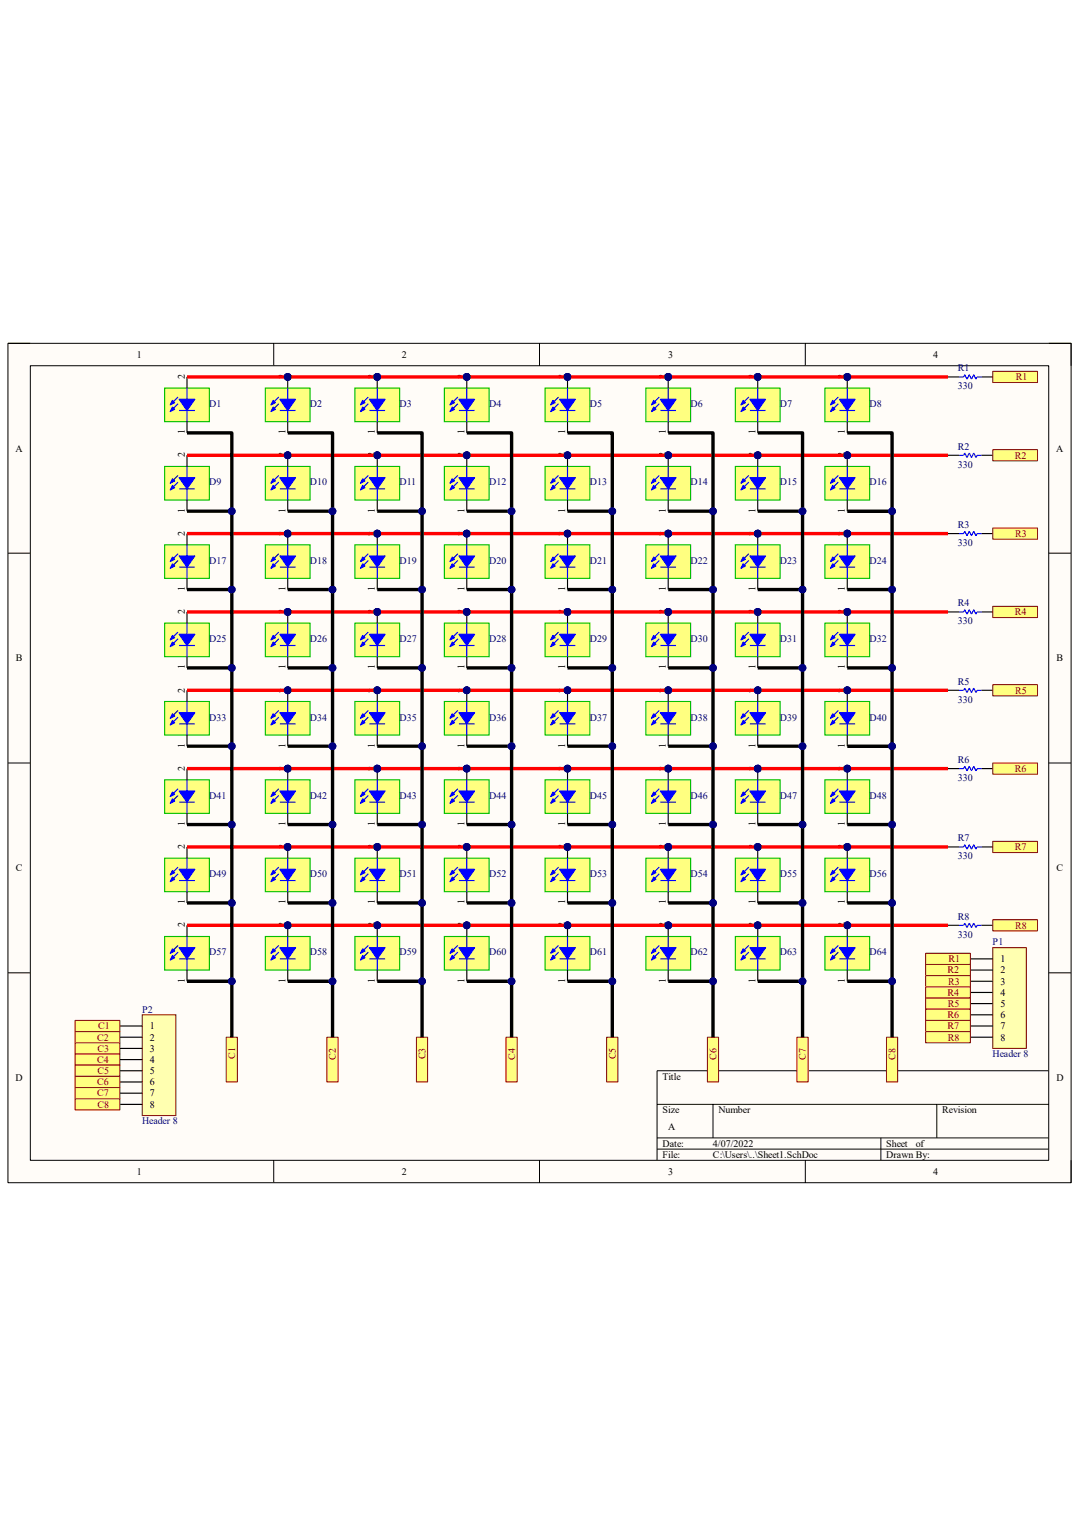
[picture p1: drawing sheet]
<svg xmlns="http://www.w3.org/2000/svg" width="210mm" height="297mm" viewBox="0 0 210 297" stroke-linecap="round" stroke-linejoin="round" font-family="sans-serif">
<defs><g id="words">
<g font-size="1.9">
<text x="26.6" y="69.6">1</text>
<text x="78.2" y="69.6">2</text>
<text x="130" y="69.6">3</text>
<text x="181.7" y="69.6">4</text>
<text x="36" y="73.8" transform="rotate(-90 36 73.8)">2</text>
<text x="55.6" y="73.8" transform="rotate(-90 55.6 73.8)">2</text>
<text x="73" y="73.8" transform="rotate(-90 73 73.8)">2</text>
<text x="90.4" y="73.8" transform="rotate(-90 90.4 73.8)">2</text>
<text x="110" y="73.8" transform="rotate(-90 110 73.8)">2</text>
<text x="129.6" y="73.8" transform="rotate(-90 129.6 73.8)">2</text>
<text x="147.1" y="73.8" transform="rotate(-90 147.1 73.8)">2</text>
<text x="164.5" y="73.8" transform="rotate(-90 164.5 73.8)">2</text>
<text x="3" y="87.9">A</text>
<text x="36" y="89" transform="rotate(-90 36 89)">2</text>
<text x="36" y="84.5" transform="rotate(-90 36 84.5)">1</text>
<text x="55.6" y="89" transform="rotate(-90 55.6 89)">2</text>
<text x="55.6" y="84.5" transform="rotate(-90 55.6 84.5)">1</text>
<text x="73" y="89" transform="rotate(-90 73 89)">2</text>
<text x="73" y="84.5" transform="rotate(-90 73 84.5)">1</text>
<text x="90.4" y="89" transform="rotate(-90 90.4 89)">2</text>
<text x="90.4" y="84.5" transform="rotate(-90 90.4 84.5)">1</text>
<text x="110" y="89" transform="rotate(-90 110 89)">2</text>
<text x="110" y="84.5" transform="rotate(-90 110 84.5)">1</text>
<text x="129.6" y="89" transform="rotate(-90 129.6 89)">2</text>
<text x="129.6" y="84.5" transform="rotate(-90 129.6 84.5)">1</text>
<text x="147.1" y="89" transform="rotate(-90 147.1 89)">2</text>
<text x="147.1" y="84.5" transform="rotate(-90 147.1 84.5)">1</text>
<text x="164.5" y="89" transform="rotate(-90 164.5 89)">2</text>
<text x="164.5" y="84.5" transform="rotate(-90 164.5 84.5)">1</text>
<text x="205.6" y="87.9">A</text>
<text x="36" y="99.8" transform="rotate(-90 36 99.8)">1</text>
<text x="55.6" y="99.8" transform="rotate(-90 55.6 99.8)">1</text>
<text x="73" y="99.8" transform="rotate(-90 73 99.8)">1</text>
<text x="90.4" y="99.8" transform="rotate(-90 90.4 99.8)">1</text>
<text x="110" y="99.8" transform="rotate(-90 110 99.8)">1</text>
<text x="129.6" y="99.8" transform="rotate(-90 129.6 99.8)">1</text>
<text x="147.1" y="99.8" transform="rotate(-90 147.1 99.8)">1</text>
<text x="164.5" y="99.8" transform="rotate(-90 164.5 99.8)">1</text>
<text x="36" y="104.3" transform="rotate(-90 36 104.3)">2</text>
<text x="55.6" y="104.3" transform="rotate(-90 55.6 104.3)">2</text>
<text x="73" y="104.3" transform="rotate(-90 73 104.3)">2</text>
<text x="90.4" y="104.3" transform="rotate(-90 90.4 104.3)">2</text>
<text x="110" y="104.3" transform="rotate(-90 110 104.3)">2</text>
<text x="129.6" y="104.3" transform="rotate(-90 129.6 104.3)">2</text>
<text x="147.1" y="104.3" transform="rotate(-90 147.1 104.3)">2</text>
<text x="164.5" y="104.3" transform="rotate(-90 164.5 104.3)">2</text>
<text x="36" y="119.6" transform="rotate(-90 36 119.6)">2</text>
<text x="36" y="115.1" transform="rotate(-90 36 115.1)">1</text>
<text x="55.6" y="119.6" transform="rotate(-90 55.6 119.6)">2</text>
<text x="55.6" y="115.1" transform="rotate(-90 55.6 115.1)">1</text>
<text x="73" y="119.6" transform="rotate(-90 73 119.6)">2</text>
<text x="73" y="115.1" transform="rotate(-90 73 115.1)">1</text>
<text x="90.4" y="119.6" transform="rotate(-90 90.4 119.6)">2</text>
<text x="90.4" y="115.1" transform="rotate(-90 90.4 115.1)">1</text>
<text x="110" y="119.6" transform="rotate(-90 110 119.6)">2</text>
<text x="110" y="115.1" transform="rotate(-90 110 115.1)">1</text>
<text x="129.6" y="119.6" transform="rotate(-90 129.6 119.6)">2</text>
<text x="129.6" y="115.1" transform="rotate(-90 129.6 115.1)">1</text>
<text x="147.1" y="119.6" transform="rotate(-90 147.1 119.6)">2</text>
<text x="147.1" y="115.1" transform="rotate(-90 147.1 115.1)">1</text>
<text x="164.5" y="119.6" transform="rotate(-90 164.5 119.6)">2</text>
<text x="164.5" y="115.1" transform="rotate(-90 164.5 115.1)">1</text>
<text x="3.1" y="128.7">B</text>
<text x="36" y="130.3" transform="rotate(-90 36 130.3)">1</text>
<text x="55.6" y="130.3" transform="rotate(-90 55.6 130.3)">1</text>
<text x="73" y="130.3" transform="rotate(-90 73 130.3)">1</text>
<text x="90.4" y="130.3" transform="rotate(-90 90.4 130.3)">1</text>
<text x="110" y="130.3" transform="rotate(-90 110 130.3)">1</text>
<text x="129.6" y="130.3" transform="rotate(-90 129.6 130.3)">1</text>
<text x="147.1" y="130.3" transform="rotate(-90 147.1 130.3)">1</text>
<text x="164.5" y="130.3" transform="rotate(-90 164.5 130.3)">1</text>
<text x="205.7" y="128.7">B</text>
<text x="36" y="134.8" transform="rotate(-90 36 134.8)">2</text>
<text x="55.6" y="134.8" transform="rotate(-90 55.6 134.8)">2</text>
<text x="73" y="134.8" transform="rotate(-90 73 134.8)">2</text>
<text x="90.4" y="134.8" transform="rotate(-90 90.4 134.8)">2</text>
<text x="110" y="134.8" transform="rotate(-90 110 134.8)">2</text>
<text x="129.6" y="134.8" transform="rotate(-90 129.6 134.8)">2</text>
<text x="147.1" y="134.8" transform="rotate(-90 147.1 134.8)">2</text>
<text x="164.5" y="134.8" transform="rotate(-90 164.5 134.8)">2</text>
<text x="36" y="145.5" transform="rotate(-90 36 145.5)">1</text>
<text x="55.6" y="145.5" transform="rotate(-90 55.6 145.5)">1</text>
<text x="73" y="145.5" transform="rotate(-90 73 145.5)">1</text>
<text x="90.4" y="145.5" transform="rotate(-90 90.4 145.5)">1</text>
<text x="110" y="145.5" transform="rotate(-90 110 145.5)">1</text>
<text x="129.6" y="145.5" transform="rotate(-90 129.6 145.5)">1</text>
<text x="147.1" y="145.5" transform="rotate(-90 147.1 145.5)">1</text>
<text x="164.5" y="145.5" transform="rotate(-90 164.5 145.5)">1</text>
<text x="36" y="150" transform="rotate(-90 36 150)">2</text>
<text x="55.6" y="150" transform="rotate(-90 55.6 150)">2</text>
<text x="73" y="150" transform="rotate(-90 73 150)">2</text>
<text x="90.4" y="150" transform="rotate(-90 90.4 150)">2</text>
<text x="110" y="150" transform="rotate(-90 110 150)">2</text>
<text x="129.6" y="150" transform="rotate(-90 129.6 150)">2</text>
<text x="147.1" y="150" transform="rotate(-90 147.1 150)">2</text>
<text x="164.5" y="150" transform="rotate(-90 164.5 150)">2</text>
<text x="36" y="160.8" transform="rotate(-90 36 160.8)">1</text>
<text x="55.6" y="160.8" transform="rotate(-90 55.6 160.8)">1</text>
<text x="73" y="160.8" transform="rotate(-90 73 160.8)">1</text>
<text x="90.4" y="160.8" transform="rotate(-90 90.4 160.8)">1</text>
<text x="110" y="160.8" transform="rotate(-90 110 160.8)">1</text>
<text x="129.6" y="160.8" transform="rotate(-90 129.6 160.8)">1</text>
<text x="147.1" y="160.8" transform="rotate(-90 147.1 160.8)">1</text>
<text x="164.5" y="160.8" transform="rotate(-90 164.5 160.8)">1</text>
<text x="36" y="165.3" transform="rotate(-90 36 165.3)">2</text>
<text x="55.6" y="165.3" transform="rotate(-90 55.6 165.3)">2</text>
<text x="73" y="165.3" transform="rotate(-90 73 165.3)">2</text>
<text x="90.4" y="165.3" transform="rotate(-90 90.4 165.3)">2</text>
<text x="110" y="165.3" transform="rotate(-90 110 165.3)">2</text>
<text x="129.6" y="165.3" transform="rotate(-90 129.6 165.3)">2</text>
<text x="147.1" y="165.3" transform="rotate(-90 147.1 165.3)">2</text>
<text x="164.5" y="165.3" transform="rotate(-90 164.5 165.3)">2</text>
<text x="3.1" y="169.6">C</text>
<text x="205.7" y="169.6">C</text>
<text x="36" y="176" transform="rotate(-90 36 176)">1</text>
<text x="55.6" y="176" transform="rotate(-90 55.6 176)">1</text>
<text x="73" y="176" transform="rotate(-90 73 176)">1</text>
<text x="90.4" y="176" transform="rotate(-90 90.4 176)">1</text>
<text x="110" y="176" transform="rotate(-90 110 176)">1</text>
<text x="129.6" y="176" transform="rotate(-90 129.6 176)">1</text>
<text x="147.1" y="176" transform="rotate(-90 147.1 176)">1</text>
<text x="164.5" y="176" transform="rotate(-90 164.5 176)">1</text>
<text x="36" y="180.5" transform="rotate(-90 36 180.5)">2</text>
<text x="55.6" y="180.5" transform="rotate(-90 55.6 180.5)">2</text>
<text x="73" y="180.5" transform="rotate(-90 73 180.5)">2</text>
<text x="90.4" y="180.5" transform="rotate(-90 90.4 180.5)">2</text>
<text x="110" y="180.5" transform="rotate(-90 110 180.5)">2</text>
<text x="129.6" y="180.5" transform="rotate(-90 129.6 180.5)">2</text>
<text x="147.1" y="180.5" transform="rotate(-90 147.1 180.5)">2</text>
<text x="164.5" y="180.5" transform="rotate(-90 164.5 180.5)">2</text>
<text x="36" y="191.3" transform="rotate(-90 36 191.3)">1</text>
<text x="55.6" y="191.3" transform="rotate(-90 55.6 191.3)">1</text>
<text x="73" y="191.3" transform="rotate(-90 73 191.3)">1</text>
<text x="90.4" y="191.3" transform="rotate(-90 90.4 191.3)">1</text>
<text x="110" y="191.3" transform="rotate(-90 110 191.3)">1</text>
<text x="129.6" y="191.3" transform="rotate(-90 129.6 191.3)">1</text>
<text x="147.1" y="191.3" transform="rotate(-90 147.1 191.3)">1</text>
<text x="164.5" y="191.3" transform="rotate(-90 164.5 191.3)">1</text>
<text x="194.7" y="187.3">1</text>
<text x="194.7" y="189.4">2</text>
<text x="194.7" y="191.6">3</text>
<text x="194.7" y="193.8">4</text>
<text x="194.7" y="196">5</text>
<text x="29.2" y="200.4">1</text>
<text x="29.2" y="202.5">2</text>
<text x="194.7" y="198.2">6</text>
<text x="194.7" y="200.4">7</text>
<text x="194.7" y="202.5">8</text>
<text x="29.2" y="204.7">3</text>
<text x="29.2" y="206.9">4</text>
<text x="29.2" y="209">5</text>
<text x="3" y="210.4">D</text>
<text x="29.2" y="211.2">6</text>
<text x="29.2" y="213.4">7</text>
<text x="29.2" y="215.6">8</text>
<text x="128.9" y="210.1">Title</text>
<text x="205.6" y="210.4">D</text>
<text x="128.9" y="216.7">Size</text>
<text x="130" y="220">A</text>
<text x="139.8" y="216.7">Number</text>
<text x="183.4" y="216.7">Revision</text>
<text x="128.9" y="223.2">Date:</text>
<text x="128.9" y="225.4">File:</text>
<text x="138.8" y="223.2">4/07/2022</text>
<text x="138.8" y="225.4">C:\Users\..\Sheet1.SchDoc</text>
<text x="172.5" y="225.4">Drawn By:</text>
<text x="172.5" y="223.2">Sheet</text>
<text x="178.2" y="223.2">of</text>
<text x="26.6" y="228.7">1</text>
<text x="78.2" y="228.7">2</text>
<text x="130" y="228.7">3</text>
<text x="181.7" y="228.7">4</text>
</g>
<g font-size="1.9" fill="#000080">
<text x="186.4" y="72.3">R1</text>
<text x="186.4" y="75.8">330</text>
<text x="40.7" y="79.2">D1</text>
<text x="60.3" y="79.2">D2</text>
<text x="77.8" y="79.2">D3</text>
<text x="95.2" y="79.2">D4</text>
<text x="114.8" y="79.2">D5</text>
<text x="134.4" y="79.2">D6</text>
<text x="151.8" y="79.2">D7</text>
<text x="169.2" y="79.2">D8</text>
<text x="186.4" y="87.5">R2</text>
<text x="40.7" y="94.5">D9</text>
<text x="60.3" y="94.5">D10</text>
<text x="77.8" y="94.5">D11</text>
<text x="95.2" y="94.5">D12</text>
<text x="114.8" y="94.5">D13</text>
<text x="134.4" y="94.5">D14</text>
<text x="151.8" y="94.5">D15</text>
<text x="169.2" y="94.5">D16</text>
<text x="186.4" y="91">330</text>
<text x="186.4" y="102.8">R3</text>
<text x="186.4" y="106.3">330</text>
<text x="40.7" y="109.7">D17</text>
<text x="60.3" y="109.7">D18</text>
<text x="77.8" y="109.7">D19</text>
<text x="95.2" y="109.7">D20</text>
<text x="114.8" y="109.7">D21</text>
<text x="134.4" y="109.7">D22</text>
<text x="151.8" y="109.7">D23</text>
<text x="169.2" y="109.7">D24</text>
<text x="186.4" y="118">R4</text>
<text x="40.7" y="125">D25</text>
<text x="60.3" y="125">D26</text>
<text x="77.8" y="125">D27</text>
<text x="95.2" y="125">D28</text>
<text x="114.8" y="125">D29</text>
<text x="134.4" y="125">D30</text>
<text x="151.8" y="125">D31</text>
<text x="169.2" y="125">D32</text>
<text x="186.4" y="121.5">330</text>
<text x="186.4" y="133.3">R5</text>
<text x="186.4" y="136.7">330</text>
<text x="40.7" y="140.3">D33</text>
<text x="60.3" y="140.3">D34</text>
<text x="77.8" y="140.3">D35</text>
<text x="95.2" y="140.3">D36</text>
<text x="114.8" y="140.3">D37</text>
<text x="134.4" y="140.3">D38</text>
<text x="151.8" y="140.3">D39</text>
<text x="169.2" y="140.3">D40</text>
<text x="186.4" y="148.5">R6</text>
<text x="40.7" y="155.5">D41</text>
<text x="60.3" y="155.5">D42</text>
<text x="77.8" y="155.5">D43</text>
<text x="95.2" y="155.5">D44</text>
<text x="114.8" y="155.5">D45</text>
<text x="134.4" y="155.5">D46</text>
<text x="151.8" y="155.5">D47</text>
<text x="169.2" y="155.5">D48</text>
<text x="186.4" y="152">330</text>
<text x="186.4" y="163.7">R7</text>
<text x="186.4" y="167.3">330</text>
<text x="40.7" y="170.7">D49</text>
<text x="60.3" y="170.7">D50</text>
<text x="77.8" y="170.7">D51</text>
<text x="95.2" y="170.7">D52</text>
<text x="114.8" y="170.7">D53</text>
<text x="134.4" y="170.7">D54</text>
<text x="151.8" y="170.7">D55</text>
<text x="169.2" y="170.7">D56</text>
<text x="186.4" y="179">R8</text>
<text x="40.7" y="186">D57</text>
<text x="60.3" y="186">D58</text>
<text x="77.8" y="186">D59</text>
<text x="95.2" y="186">D60</text>
<text x="114.8" y="186">D61</text>
<text x="134.4" y="186">D62</text>
<text x="151.8" y="186">D63</text>
<text x="169.2" y="186">D64</text>
<text x="186.4" y="182.5">330</text>
<text x="193.2" y="184">P1</text>
<text x="27.6" y="197.1">P2</text>
<text x="193.2" y="205.8">Header 8</text>
<text x="27.6" y="218.9">Header 8</text>
</g>
<g font-size="1.9" fill="#800000">
<text x="197.7" y="74">R1</text>
<text x="197.5" y="89.3">R2</text>
<text x="197.6" y="104.5">R3</text>
<text x="197.5" y="119.8">R4</text>
<text x="197.6" y="135">R5</text>
<text x="197.5" y="150.2">R6</text>
<text x="197.5" y="165.5">R7</text>
<text x="197.6" y="180.8">R8</text>
<text x="184.4" y="189.4">R2</text>
<text x="184.5" y="191.6">R3</text>
<text x="184.6" y="187.3">R1</text>
<text x="184.4" y="193.8">R4</text>
<text x="184.5" y="196">R5</text>
<text x="18.9" y="202.5">C2</text>
<text x="19.1" y="200.4">C1</text>
<text x="184.4" y="198.2">R6</text>
<text x="184.4" y="200.4">R7</text>
<text x="184.5" y="202.5">R8</text>
<text x="18.9" y="206.9">C4</text>
<text x="19" y="209">C5</text>
<text x="19" y="204.7">C3</text>
<text x="45.8" y="206.1" transform="rotate(-90 45.8 206.1)">C1</text>
<text x="65.4" y="206.3" transform="rotate(-90 65.4 206.3)">C2</text>
<text x="82.8" y="206.2" transform="rotate(-90 82.8 206.2)">C3</text>
<text x="100.2" y="206.3" transform="rotate(-90 100.2 206.3)">C4</text>
<text x="119.8" y="206.2" transform="rotate(-90 119.8 206.2)">C5</text>
<text x="139.4" y="206.3" transform="rotate(-90 139.4 206.3)">C6</text>
<text x="156.8" y="206.3" transform="rotate(-90 156.8 206.3)">C7</text>
<text x="174.3" y="206.3" transform="rotate(-90 174.3 206.3)">C8</text>
<text x="18.9" y="211.2">C6</text>
<text x="18.9" y="213.4">C7</text>
<text x="19" y="215.6">C8</text>
</g>
</g></defs>
<path d="M1.5 66.8h207v163.4h-207z" fill-rule="evenodd" fill="#fffcf8"/>
<path d="M1.5 66.8h207v163.4h-207z" fill="none" stroke="#000" stroke-width=".19"/>
<path d="M5.9 71.2h198.2v154.6h-198.2z" fill-rule="evenodd" fill="#fffcf8"/>
<g fill="none" stroke="#000" stroke-width=".19">
<path d="M1.5 66.8h4.4M5.9 71.2h198.2v154.6h-198.2zM53.3 66.8v4.4M105 66.8v4.4M156.7 66.8v4.4M204.1 66.8h4.4v4.4M1.5 107.7h4.4M204.1 107.7h4.4M1.5 148.5h4.4M204.1 148.5h4.4M1.5 189.3h4.4M204.1 189.3h4.4"/>
<path d="M127.9 214.9h76.2M138.8 214.9v6.6M182.3 214.9v6.6M204.1 208.4h-76.2v17.4M53.3 225.8v4.4M105 225.8v4.4M127.9 221.5h76.2M127.9 223.7h76.2M156.7 225.8v4.4M171.4 221.5v4.3M208.5 225.8v4.4"/>
</g>
<path d="M32 75.5h8.8v6.6h-8.8z" fill-rule="evenodd" fill="#ffff80"/>
<path d="M32 75.5h8.8v6.6h-8.8z" fill="none" stroke="#00bf00" stroke-width=".22"/>
<path d="M36.4 73.4v2.1M36.4 82.1v2.1" fill="none" stroke="#000" stroke-width=".22"/>
<path d="M34.9 79.9h3M36.4 75.5v2.2M36.4 79.9v2.2" fill="none" stroke="#00f" stroke-width=".22"/>
<path d="M34.9 77.7h3l-1.5 2.2z" fill="#00f"/>
<path d="M34.9 77.7h3l-1.5 2.2z" fill="none" stroke="#00f" stroke-width=".22"/>
<path d="M33.6 79.2l.4 .5-.9 .4z" fill-rule="evenodd" fill="#00f"/>
<path d="M33.6 79.2l.4 .5-.9 .4z" fill="none" stroke="#00f" stroke-width=".22"/>
<path d="M33.6 77.9l.4 .5-.9 .4z" fill-rule="evenodd" fill="#00f"/>
<path d="M33.6 77.9l.4 .5-.9 .4zM34.7 77.3l-1.4 1.3M34.7 78.6l-1.4 1.3M186.7 73.4h.9l.2-.5 .4 .9 .5-.9 .4 .9 .4-.9 .5 .9 .2-.4h.9" fill="none" stroke="#00f" stroke-width=".22"/>
<path d="M184.5 73.4h2.2M191.1 73.4h2.1" fill="none" stroke="#000" stroke-width=".22"/>
<path d="M32 90.8h8.8v6.5h-8.8z" fill-rule="evenodd" fill="#ffff80"/>
<path d="M32 90.8h8.8v6.5h-8.8z" fill="none" stroke="#00bf00" stroke-width=".22"/>
<path d="M36.4 88.6v2.2M36.4 97.3v2.2" fill="none" stroke="#000" stroke-width=".22"/>
<path d="M34.9 95.1h3M36.4 90.8v2.2M36.4 95.1v2.2" fill="none" stroke="#00f" stroke-width=".22"/>
<path d="M34.9 93h3l-1.5 2.1z" fill="#00f"/>
<path d="M34.9 93h3l-1.5 2.1z" fill="none" stroke="#00f" stroke-width=".22"/>
<path d="M33.6 94.5l.4 .4-.9 .5z" fill-rule="evenodd" fill="#00f"/>
<path d="M33.6 94.5l.4 .4-.9 .5z" fill="none" stroke="#00f" stroke-width=".22"/>
<path d="M33.6 93.2l.4 .4-.9 .5z" fill-rule="evenodd" fill="#00f"/>
<path d="M33.6 93.2l.4 .4-.9 .5zM34.7 92.5l-1.4 1.3M34.7 93.8l-1.4 1.3" fill="none" stroke="#00f" stroke-width=".22"/>
<path d="M32 106h8.8v6.6h-8.8z" fill-rule="evenodd" fill="#ffff80"/>
<path d="M32 106h8.8v6.6h-8.8z" fill="none" stroke="#00bf00" stroke-width=".22"/>
<path d="M36.4 103.9v2.1M36.4 112.6v2.1" fill="none" stroke="#000" stroke-width=".22"/>
<path d="M34.9 110.4h3M36.4 106v2.2M36.4 110.4v2.2" fill="none" stroke="#00f" stroke-width=".22"/>
<path d="M34.9 108.2h3l-1.5 2.2z" fill="#00f"/>
<path d="M34.9 108.2h3l-1.5 2.2z" fill="none" stroke="#00f" stroke-width=".22"/>
<path d="M33.6 109.7l.4 .5-.9 .4z" fill-rule="evenodd" fill="#00f"/>
<path d="M33.6 109.7l.4 .5-.9 .4z" fill="none" stroke="#00f" stroke-width=".22"/>
<path d="M33.6 108.4l.4 .5-.9 .4z" fill-rule="evenodd" fill="#00f"/>
<path d="M33.6 108.4l.4 .5-.9 .4zM34.7 107.8l-1.4 1.3M34.7 109.1l-1.4 1.3" fill="none" stroke="#00f" stroke-width=".22"/>
<path d="M32 121.3h8.8v6.5h-8.8z" fill-rule="evenodd" fill="#ffff80"/>
<path d="M32 121.3h8.8v6.5h-8.8z" fill="none" stroke="#00bf00" stroke-width=".22"/>
<path d="M36.4 119.1v2.2M36.4 127.8v2.2" fill="none" stroke="#000" stroke-width=".22"/>
<path d="M34.9 125.6h3M36.4 121.3v2.2M36.4 125.6v2.2" fill="none" stroke="#00f" stroke-width=".22"/>
<path d="M34.9 123.5h3l-1.5 2.1z" fill="#00f"/>
<path d="M34.9 123.5h3l-1.5 2.1z" fill="none" stroke="#00f" stroke-width=".22"/>
<path d="M33.6 125l.4 .4-.9 .5z" fill-rule="evenodd" fill="#00f"/>
<path d="M33.6 125l.4 .4-.9 .5z" fill="none" stroke="#00f" stroke-width=".22"/>
<path d="M33.6 123.7l.4 .4-.9 .4z" fill-rule="evenodd" fill="#00f"/>
<path d="M33.6 123.7l.4 .4-.9 .4zM34.7 123l-1.4 1.3M34.7 124.3l-1.4 1.3" fill="none" stroke="#00f" stroke-width=".22"/>
<path d="M32 136.5h8.8v6.6h-8.8z" fill-rule="evenodd" fill="#ffff80"/>
<path d="M32 136.5h8.8v6.6h-8.8z" fill="none" stroke="#00bf00" stroke-width=".22"/>
<path d="M36.4 134.4v2.1M36.4 143.1v2.1" fill="none" stroke="#000" stroke-width=".22"/>
<path d="M36.4 136.5v2.2M34.9 140.9h3M36.4 140.9v2.2" fill="none" stroke="#00f" stroke-width=".22"/>
<path d="M34.9 138.7h3l-1.5 2.2z" fill="#00f"/>
<path d="M34.9 138.7h3l-1.5 2.2z" fill="none" stroke="#00f" stroke-width=".22"/>
<path d="M33.6 140.2l.4 .5-.9 .4z" fill-rule="evenodd" fill="#00f"/>
<path d="M33.6 140.2l.4 .5-.9 .4z" fill="none" stroke="#00f" stroke-width=".22"/>
<path d="M33.6 138.9l.4 .5-.9 .4z" fill-rule="evenodd" fill="#00f"/>
<path d="M33.6 138.9l.4 .5-.9 .4zM34.7 138.3l-1.4 1.3M34.7 139.6l-1.4 1.3" fill="none" stroke="#00f" stroke-width=".22"/>
<path d="M32 151.8h8.8v6.5h-8.8z" fill-rule="evenodd" fill="#ffff80"/>
<path d="M32 151.8h8.8v6.5h-8.8z" fill="none" stroke="#00bf00" stroke-width=".22"/>
<path d="M36.4 149.6v2.2M36.4 158.3v2.2" fill="none" stroke="#000" stroke-width=".22"/>
<path d="M34.9 156.1h3M36.4 151.8v2.2M36.4 156.1v2.2" fill="none" stroke="#00f" stroke-width=".22"/>
<path d="M34.9 154h3l-1.5 2.1z" fill="#00f"/>
<path d="M34.9 154h3l-1.5 2.1z" fill="none" stroke="#00f" stroke-width=".22"/>
<path d="M33.6 155.5l.4 .4-.9 .4z" fill-rule="evenodd" fill="#00f"/>
<path d="M33.6 155.5l.4 .4-.9 .4z" fill="none" stroke="#00f" stroke-width=".22"/>
<path d="M33.6 154.2l.4 .4-.9 .4z" fill-rule="evenodd" fill="#00f"/>
<path d="M33.6 154.2l.4 .4-.9 .4zM34.7 153.5l-1.4 1.3M34.7 154.8l-1.4 1.3" fill="none" stroke="#00f" stroke-width=".22"/>
<path d="M32 167h8.8v6.6h-8.8z" fill-rule="evenodd" fill="#ffff80"/>
<path d="M32 167h8.8v6.6h-8.8z" fill="none" stroke="#00bf00" stroke-width=".22"/>
<path d="M36.4 164.8v2.2M36.4 173.6v2.1" fill="none" stroke="#000" stroke-width=".22"/>
<path d="M34.9 171.4h3M36.4 167v2.2M36.4 171.4v2.2" fill="none" stroke="#00f" stroke-width=".22"/>
<path d="M34.9 169.2h3l-1.5 2.2z" fill="#00f"/>
<path d="M34.9 169.2h3l-1.5 2.2z" fill="none" stroke="#00f" stroke-width=".22"/>
<path d="M33.6 170.7l.4 .5-.9 .4z" fill-rule="evenodd" fill="#00f"/>
<path d="M33.6 170.7l.4 .5-.9 .4z" fill="none" stroke="#00f" stroke-width=".22"/>
<path d="M33.6 169.4l.4 .5-.9 .4z" fill-rule="evenodd" fill="#00f"/>
<path d="M33.6 169.4l.4 .5-.9 .4zM34.7 168.8l-1.4 1.3M34.7 170.1l-1.4 1.3" fill="none" stroke="#00f" stroke-width=".22"/>
<path d="M32 182.3h8.8v6.5h-8.8z" fill-rule="evenodd" fill="#ffff80"/>
<path d="M32 182.3h8.8v6.5h-8.8z" fill="none" stroke="#00bf00" stroke-width=".22"/>
<path d="M36.4 180.1v2.2M36.4 188.8v2.2" fill="none" stroke="#000" stroke-width=".22"/>
<path d="M34.9 186.6h3M36.4 182.3v2.1M36.4 186.6v2.2" fill="none" stroke="#00f" stroke-width=".22"/>
<path d="M34.9 184.4h3l-1.5 2.2z" fill="#00f"/>
<path d="M34.9 184.4h3l-1.5 2.2z" fill="none" stroke="#00f" stroke-width=".22"/>
<path d="M33.6 186l.4 .4-.9 .4z" fill-rule="evenodd" fill="#00f"/>
<path d="M33.6 186l.4 .4-.9 .4z" fill="none" stroke="#00f" stroke-width=".22"/>
<path d="M33.6 184.7l.4 .4-.9 .4z" fill-rule="evenodd" fill="#00f"/>
<path d="M33.6 184.7l.4 .4-.9 .4zM34.7 184l-1.4 1.3M34.7 185.3l-1.4 1.3" fill="none" stroke="#00f" stroke-width=".22"/>
<circle cx="56" cy="73.4" r=".65" fill="#000080"/>
<circle cx="56" cy="73.4" r=".65" fill="none" stroke="#000080" stroke-width=".19"/>
<path d="M51.6 75.5h8.8v6.6h-8.8z" fill-rule="evenodd" fill="#ffff80"/>
<path d="M51.6 75.5h8.8v6.6h-8.8z" fill="none" stroke="#00bf00" stroke-width=".22"/>
<path d="M56 73.4v2.1" fill="none" stroke="#000" stroke-width=".22"/>
<circle cx="56" cy="73.4" r=".65" fill="#000080"/>
<circle cx="56" cy="73.4" r=".65" fill="none" stroke="#000080" stroke-width=".19"/>
<path d="M56 82.1v2.1" fill="none" stroke="#000" stroke-width=".22"/>
<path d="M54.5 79.9h3M56 75.5v2.2M56 79.9v2.2" fill="none" stroke="#00f" stroke-width=".22"/>
<path d="M54.5 77.7h3l-1.5 2.2z" fill="#00f"/>
<path d="M54.5 77.7h3l-1.5 2.2z" fill="none" stroke="#00f" stroke-width=".22"/>
<path d="M53.2 79.2l.4 .5-.9 .4z" fill-rule="evenodd" fill="#00f"/>
<path d="M53.2 79.2l.4 .5-.9 .4z" fill="none" stroke="#00f" stroke-width=".22"/>
<path d="M53.2 77.9l.4 .5-.9 .4z" fill-rule="evenodd" fill="#00f"/>
<path d="M53.2 77.9l.4 .5-.9 .4zM54.3 77.3l-1.3 1.3M54.3 78.6l-1.3 1.3" fill="none" stroke="#00f" stroke-width=".22"/>
<circle cx="56" cy="88.6" r=".65" fill="#000080"/>
<circle cx="56" cy="88.6" r=".65" fill="none" stroke="#000080" stroke-width=".19"/>
<path d="M51.6 90.8h8.8v6.5h-8.8z" fill-rule="evenodd" fill="#ffff80"/>
<path d="M51.6 90.8h8.8v6.5h-8.8z" fill="none" stroke="#00bf00" stroke-width=".22"/>
<path d="M56 88.6v2.2" fill="none" stroke="#000" stroke-width=".22"/>
<circle cx="56" cy="88.6" r=".65" fill="#000080"/>
<circle cx="56" cy="88.6" r=".65" fill="none" stroke="#000080" stroke-width=".19"/>
<path d="M56 97.3v2.2" fill="none" stroke="#000" stroke-width=".22"/>
<path d="M54.5 95.1h3M56 90.8v2.2M56 95.1v2.2" fill="none" stroke="#00f" stroke-width=".22"/>
<path d="M54.5 93h3l-1.5 2.1z" fill="#00f"/>
<path d="M54.5 93h3l-1.5 2.1z" fill="none" stroke="#00f" stroke-width=".22"/>
<path d="M53.2 94.5l.4 .4-.9 .5z" fill-rule="evenodd" fill="#00f"/>
<path d="M53.2 94.5l.4 .4-.9 .5z" fill="none" stroke="#00f" stroke-width=".22"/>
<path d="M53.2 93.2l.4 .4-.9 .5z" fill-rule="evenodd" fill="#00f"/>
<path d="M53.2 93.2l.4 .4-.9 .5zM54.3 92.5l-1.3 1.3M54.3 93.8l-1.3 1.3" fill="none" stroke="#00f" stroke-width=".22"/>
<circle cx="56" cy="103.9" r=".65" fill="#000080"/>
<circle cx="56" cy="103.9" r=".65" fill="none" stroke="#000080" stroke-width=".19"/>
<path d="M51.6 106h8.8v6.6h-8.8z" fill-rule="evenodd" fill="#ffff80"/>
<path d="M51.6 106h8.8v6.6h-8.8z" fill="none" stroke="#00bf00" stroke-width=".22"/>
<path d="M56 103.9v2.1" fill="none" stroke="#000" stroke-width=".22"/>
<circle cx="56" cy="103.9" r=".65" fill="#000080"/>
<circle cx="56" cy="103.9" r=".65" fill="none" stroke="#000080" stroke-width=".19"/>
<path d="M56 112.6v2.1" fill="none" stroke="#000" stroke-width=".22"/>
<path d="M54.5 110.4h3M56 106v2.2M56 110.4v2.2" fill="none" stroke="#00f" stroke-width=".22"/>
<path d="M54.5 108.2h3l-1.5 2.2z" fill="#00f"/>
<path d="M54.5 108.2h3l-1.5 2.2z" fill="none" stroke="#00f" stroke-width=".22"/>
<path d="M53.2 109.7l.4 .5-.9 .4z" fill-rule="evenodd" fill="#00f"/>
<path d="M53.2 109.7l.4 .5-.9 .4z" fill="none" stroke="#00f" stroke-width=".22"/>
<path d="M53.2 108.4l.4 .5-.9 .4z" fill-rule="evenodd" fill="#00f"/>
<path d="M53.2 108.4l.4 .5-.9 .4zM54.3 107.8l-1.3 1.3M54.3 109.1l-1.3 1.3" fill="none" stroke="#00f" stroke-width=".22"/>
<circle cx="56" cy="119.1" r=".65" fill="#000080"/>
<circle cx="56" cy="119.1" r=".65" fill="none" stroke="#000080" stroke-width=".19"/>
<path d="M51.6 121.3h8.8v6.5h-8.8z" fill-rule="evenodd" fill="#ffff80"/>
<path d="M51.6 121.3h8.8v6.5h-8.8z" fill="none" stroke="#00bf00" stroke-width=".22"/>
<path d="M56 119.1v2.2" fill="none" stroke="#000" stroke-width=".22"/>
<circle cx="56" cy="119.1" r=".65" fill="#000080"/>
<circle cx="56" cy="119.1" r=".65" fill="none" stroke="#000080" stroke-width=".19"/>
<path d="M56 127.8v2.2" fill="none" stroke="#000" stroke-width=".22"/>
<path d="M54.5 125.6h3M56 121.3v2.2M56 125.6v2.2" fill="none" stroke="#00f" stroke-width=".22"/>
<path d="M54.5 123.5h3l-1.5 2.1z" fill="#00f"/>
<path d="M54.5 123.5h3l-1.5 2.1z" fill="none" stroke="#00f" stroke-width=".22"/>
<path d="M53.2 125l.4 .4-.9 .5z" fill-rule="evenodd" fill="#00f"/>
<path d="M53.2 125l.4 .4-.9 .5z" fill="none" stroke="#00f" stroke-width=".22"/>
<path d="M53.2 123.7l.4 .4-.9 .4z" fill-rule="evenodd" fill="#00f"/>
<path d="M53.2 123.7l.4 .4-.9 .4zM54.3 123l-1.3 1.3M54.3 124.3l-1.3 1.3" fill="none" stroke="#00f" stroke-width=".22"/>
<circle cx="56" cy="134.4" r=".65" fill="#000080"/>
<circle cx="56" cy="134.4" r=".65" fill="none" stroke="#000080" stroke-width=".19"/>
<path d="M51.6 136.5h8.8v6.6h-8.8z" fill-rule="evenodd" fill="#ffff80"/>
<path d="M51.6 136.5h8.8v6.6h-8.8z" fill="none" stroke="#00bf00" stroke-width=".22"/>
<path d="M56 134.4v2.1" fill="none" stroke="#000" stroke-width=".22"/>
<circle cx="56" cy="134.4" r=".65" fill="#000080"/>
<circle cx="56" cy="134.4" r=".65" fill="none" stroke="#000080" stroke-width=".19"/>
<path d="M56 143.1v2.1" fill="none" stroke="#000" stroke-width=".22"/>
<path d="M56 136.5v2.2M54.5 140.9h3M56 140.9v2.2" fill="none" stroke="#00f" stroke-width=".22"/>
<path d="M54.5 138.7h3l-1.5 2.2z" fill="#00f"/>
<path d="M54.5 138.7h3l-1.5 2.2z" fill="none" stroke="#00f" stroke-width=".22"/>
<path d="M53.2 140.2l.4 .5-.9 .4z" fill-rule="evenodd" fill="#00f"/>
<path d="M53.2 140.2l.4 .5-.9 .4z" fill="none" stroke="#00f" stroke-width=".22"/>
<path d="M53.2 138.9l.4 .5-.9 .4z" fill-rule="evenodd" fill="#00f"/>
<path d="M53.2 138.9l.4 .5-.9 .4zM54.3 138.3l-1.3 1.3M54.3 139.6l-1.3 1.3" fill="none" stroke="#00f" stroke-width=".22"/>
<circle cx="56" cy="149.6" r=".65" fill="#000080"/>
<circle cx="56" cy="149.6" r=".65" fill="none" stroke="#000080" stroke-width=".19"/>
<path d="M51.6 151.8h8.8v6.5h-8.8z" fill-rule="evenodd" fill="#ffff80"/>
<path d="M51.6 151.8h8.8v6.5h-8.8z" fill="none" stroke="#00bf00" stroke-width=".22"/>
<path d="M56 149.6v2.2" fill="none" stroke="#000" stroke-width=".22"/>
<circle cx="56" cy="149.6" r=".65" fill="#000080"/>
<circle cx="56" cy="149.6" r=".65" fill="none" stroke="#000080" stroke-width=".19"/>
<path d="M56 158.3v2.2" fill="none" stroke="#000" stroke-width=".22"/>
<path d="M54.5 156.1h3M56 151.8v2.2M56 156.1v2.2" fill="none" stroke="#00f" stroke-width=".22"/>
<path d="M54.5 154h3l-1.5 2.1z" fill="#00f"/>
<path d="M54.5 154h3l-1.5 2.1z" fill="none" stroke="#00f" stroke-width=".22"/>
<path d="M53.2 155.5l.4 .4-.9 .4z" fill-rule="evenodd" fill="#00f"/>
<path d="M53.2 155.5l.4 .4-.9 .4z" fill="none" stroke="#00f" stroke-width=".22"/>
<path d="M53.2 154.2l.4 .4-.9 .4z" fill-rule="evenodd" fill="#00f"/>
<path d="M53.2 154.2l.4 .4-.9 .4zM54.3 153.5l-1.3 1.3M54.3 154.8l-1.3 1.3" fill="none" stroke="#00f" stroke-width=".22"/>
<circle cx="56" cy="164.8" r=".65" fill="#000080"/>
<circle cx="56" cy="164.8" r=".65" fill="none" stroke="#000080" stroke-width=".19"/>
<path d="M51.6 167h8.8v6.6h-8.8z" fill-rule="evenodd" fill="#ffff80"/>
<path d="M51.6 167h8.8v6.6h-8.8z" fill="none" stroke="#00bf00" stroke-width=".22"/>
<path d="M56 164.8v2.2" fill="none" stroke="#000" stroke-width=".22"/>
<circle cx="56" cy="164.8" r=".65" fill="#000080"/>
<circle cx="56" cy="164.8" r=".65" fill="none" stroke="#000080" stroke-width=".19"/>
<path d="M56 173.6v2.1" fill="none" stroke="#000" stroke-width=".22"/>
<path d="M54.5 171.4h3M56 167v2.2M56 171.4v2.2" fill="none" stroke="#00f" stroke-width=".22"/>
<path d="M54.5 169.2h3l-1.5 2.2z" fill="#00f"/>
<path d="M54.5 169.2h3l-1.5 2.2z" fill="none" stroke="#00f" stroke-width=".22"/>
<path d="M53.2 170.7l.4 .5-.9 .4z" fill-rule="evenodd" fill="#00f"/>
<path d="M53.2 170.7l.4 .5-.9 .4z" fill="none" stroke="#00f" stroke-width=".22"/>
<path d="M53.2 169.4l.4 .5-.9 .4z" fill-rule="evenodd" fill="#00f"/>
<path d="M53.2 169.4l.4 .5-.9 .4zM54.3 168.8l-1.3 1.3M54.3 170.1l-1.3 1.3" fill="none" stroke="#00f" stroke-width=".22"/>
<circle cx="56" cy="180.1" r=".65" fill="#000080"/>
<circle cx="56" cy="180.1" r=".65" fill="none" stroke="#000080" stroke-width=".19"/>
<path d="M51.6 182.3h8.8v6.5h-8.8z" fill-rule="evenodd" fill="#ffff80"/>
<path d="M51.6 182.3h8.8v6.5h-8.8z" fill="none" stroke="#00bf00" stroke-width=".22"/>
<path d="M56 180.1v2.2" fill="none" stroke="#000" stroke-width=".22"/>
<circle cx="56" cy="180.1" r=".65" fill="#000080"/>
<circle cx="56" cy="180.1" r=".65" fill="none" stroke="#000080" stroke-width=".19"/>
<path d="M56 188.8v2.2" fill="none" stroke="#000" stroke-width=".22"/>
<path d="M54.5 186.6h3M56 182.3v2.1M56 186.6v2.2" fill="none" stroke="#00f" stroke-width=".22"/>
<path d="M54.5 184.4h3l-1.5 2.2z" fill="#00f"/>
<path d="M54.5 184.4h3l-1.5 2.2z" fill="none" stroke="#00f" stroke-width=".22"/>
<path d="M53.2 186l.4 .4-.9 .4z" fill-rule="evenodd" fill="#00f"/>
<path d="M53.2 186l.4 .4-.9 .4z" fill="none" stroke="#00f" stroke-width=".22"/>
<path d="M53.2 184.7l.4 .4-.9 .4z" fill-rule="evenodd" fill="#00f"/>
<path d="M53.2 184.7l.4 .4-.9 .4zM54.3 184l-1.3 1.3M54.3 185.3l-1.3 1.3" fill="none" stroke="#00f" stroke-width=".22"/>
<circle cx="73.4" cy="73.4" r=".65" fill="#000080"/>
<circle cx="73.4" cy="73.4" r=".65" fill="none" stroke="#000080" stroke-width=".19"/>
<path d="M69.1 75.5h8.7v6.6h-8.7z" fill-rule="evenodd" fill="#ffff80"/>
<path d="M69.1 75.5h8.7v6.6h-8.7z" fill="none" stroke="#00bf00" stroke-width=".22"/>
<path d="M73.4 73.4v2.1" fill="none" stroke="#000" stroke-width=".22"/>
<circle cx="73.4" cy="73.4" r=".65" fill="#000080"/>
<circle cx="73.4" cy="73.4" r=".65" fill="none" stroke="#000080" stroke-width=".19"/>
<path d="M73.4 82.1v2.1" fill="none" stroke="#000" stroke-width=".22"/>
<path d="M71.9 79.9h3.1M73.4 75.5v2.2M73.4 79.9v2.2" fill="none" stroke="#00f" stroke-width=".22"/>
<path d="M71.9 77.7h3.1l-1.6 2.2z" fill="#00f"/>
<path d="M71.9 77.7h3.1l-1.6 2.2z" fill="none" stroke="#00f" stroke-width=".22"/>
<path d="M70.6 79.2l.4 .5-.8 .4z" fill-rule="evenodd" fill="#00f"/>
<path d="M70.6 79.2l.4 .5-.8 .4z" fill="none" stroke="#00f" stroke-width=".22"/>
<path d="M70.6 77.9l.4 .5-.8 .4z" fill-rule="evenodd" fill="#00f"/>
<path d="M70.6 77.9l.4 .5-.8 .4zM71.7 77.3l-1.3 1.3M71.7 78.6l-1.3 1.3" fill="none" stroke="#00f" stroke-width=".22"/>
<circle cx="73.4" cy="88.6" r=".65" fill="#000080"/>
<circle cx="73.4" cy="88.6" r=".65" fill="none" stroke="#000080" stroke-width=".19"/>
<path d="M69.1 90.8h8.7v6.5h-8.7z" fill-rule="evenodd" fill="#ffff80"/>
<path d="M69.1 90.8h8.7v6.5h-8.7z" fill="none" stroke="#00bf00" stroke-width=".22"/>
<path d="M73.4 88.6v2.2" fill="none" stroke="#000" stroke-width=".22"/>
<circle cx="73.4" cy="88.6" r=".65" fill="#000080"/>
<circle cx="73.4" cy="88.6" r=".65" fill="none" stroke="#000080" stroke-width=".19"/>
<path d="M73.4 97.3v2.2" fill="none" stroke="#000" stroke-width=".22"/>
<path d="M71.9 95.1h3.1M73.4 90.8v2.2M73.4 95.1v2.2" fill="none" stroke="#00f" stroke-width=".22"/>
<path d="M71.9 93h3.1l-1.6 2.1z" fill="#00f"/>
<path d="M71.9 93h3.1l-1.6 2.1z" fill="none" stroke="#00f" stroke-width=".22"/>
<path d="M70.6 94.5l.4 .4-.8 .5z" fill-rule="evenodd" fill="#00f"/>
<path d="M70.6 94.5l.4 .4-.8 .5z" fill="none" stroke="#00f" stroke-width=".22"/>
<path d="M70.6 93.2l.4 .4-.8 .5z" fill-rule="evenodd" fill="#00f"/>
<path d="M70.6 93.2l.4 .4-.8 .5zM71.7 92.5l-1.3 1.3M71.7 93.8l-1.3 1.3" fill="none" stroke="#00f" stroke-width=".22"/>
<circle cx="73.4" cy="103.9" r=".65" fill="#000080"/>
<circle cx="73.4" cy="103.9" r=".65" fill="none" stroke="#000080" stroke-width=".19"/>
<path d="M69.1 106h8.7v6.6h-8.7z" fill-rule="evenodd" fill="#ffff80"/>
<path d="M69.1 106h8.7v6.6h-8.7z" fill="none" stroke="#00bf00" stroke-width=".22"/>
<path d="M73.4 103.9v2.1" fill="none" stroke="#000" stroke-width=".22"/>
<circle cx="73.4" cy="103.9" r=".65" fill="#000080"/>
<circle cx="73.4" cy="103.9" r=".65" fill="none" stroke="#000080" stroke-width=".19"/>
<path d="M73.4 112.6v2.1" fill="none" stroke="#000" stroke-width=".22"/>
<path d="M71.9 110.4h3.1M73.4 106v2.2M73.4 110.4v2.2" fill="none" stroke="#00f" stroke-width=".22"/>
<path d="M71.9 108.2h3.1l-1.6 2.2z" fill="#00f"/>
<path d="M71.9 108.2h3.1l-1.6 2.2z" fill="none" stroke="#00f" stroke-width=".22"/>
<path d="M70.6 109.7l.4 .5-.8 .4z" fill-rule="evenodd" fill="#00f"/>
<path d="M70.6 109.7l.4 .5-.8 .4z" fill="none" stroke="#00f" stroke-width=".22"/>
<path d="M70.6 108.4l.4 .5-.8 .4z" fill-rule="evenodd" fill="#00f"/>
<path d="M70.6 108.4l.4 .5-.8 .4zM71.7 107.8l-1.3 1.3M71.7 109.1l-1.3 1.3" fill="none" stroke="#00f" stroke-width=".22"/>
<circle cx="73.4" cy="119.1" r=".65" fill="#000080"/>
<circle cx="73.4" cy="119.1" r=".65" fill="none" stroke="#000080" stroke-width=".19"/>
<path d="M69.1 121.3h8.7v6.5h-8.7z" fill-rule="evenodd" fill="#ffff80"/>
<path d="M69.1 121.3h8.7v6.5h-8.7z" fill="none" stroke="#00bf00" stroke-width=".22"/>
<path d="M73.4 119.1v2.2" fill="none" stroke="#000" stroke-width=".22"/>
<circle cx="73.4" cy="119.1" r=".65" fill="#000080"/>
<circle cx="73.4" cy="119.1" r=".65" fill="none" stroke="#000080" stroke-width=".19"/>
<path d="M73.4 127.8v2.2" fill="none" stroke="#000" stroke-width=".22"/>
<path d="M71.9 125.6h3.1M73.4 121.3v2.2M73.4 125.6v2.2" fill="none" stroke="#00f" stroke-width=".22"/>
<path d="M71.9 123.5h3.1l-1.6 2.1z" fill="#00f"/>
<path d="M71.9 123.5h3.1l-1.6 2.1z" fill="none" stroke="#00f" stroke-width=".22"/>
<path d="M70.6 125l.4 .4-.8 .5z" fill-rule="evenodd" fill="#00f"/>
<path d="M70.6 125l.4 .4-.8 .5z" fill="none" stroke="#00f" stroke-width=".22"/>
<path d="M70.6 123.7l.4 .4-.8 .4z" fill-rule="evenodd" fill="#00f"/>
<path d="M70.6 123.7l.4 .4-.8 .4zM71.7 123l-1.3 1.3M71.7 124.3l-1.3 1.3" fill="none" stroke="#00f" stroke-width=".22"/>
<circle cx="73.4" cy="134.4" r=".65" fill="#000080"/>
<circle cx="73.4" cy="134.4" r=".65" fill="none" stroke="#000080" stroke-width=".19"/>
<path d="M69.1 136.5h8.7v6.6h-8.7z" fill-rule="evenodd" fill="#ffff80"/>
<path d="M69.1 136.5h8.7v6.6h-8.7z" fill="none" stroke="#00bf00" stroke-width=".22"/>
<path d="M73.4 134.4v2.1" fill="none" stroke="#000" stroke-width=".22"/>
<circle cx="73.4" cy="134.4" r=".65" fill="#000080"/>
<circle cx="73.4" cy="134.4" r=".65" fill="none" stroke="#000080" stroke-width=".19"/>
<path d="M73.4 143.1v2.1" fill="none" stroke="#000" stroke-width=".22"/>
<path d="M73.4 136.5v2.2M71.9 140.9h3.1M73.4 140.9v2.2" fill="none" stroke="#00f" stroke-width=".22"/>
<path d="M71.9 138.7h3.1l-1.6 2.2z" fill="#00f"/>
<path d="M71.9 138.7h3.1l-1.6 2.2z" fill="none" stroke="#00f" stroke-width=".22"/>
<path d="M70.6 140.2l.4 .5-.8 .4z" fill-rule="evenodd" fill="#00f"/>
<path d="M70.6 140.2l.4 .5-.8 .4z" fill="none" stroke="#00f" stroke-width=".22"/>
<path d="M70.6 138.9l.4 .5-.8 .4z" fill-rule="evenodd" fill="#00f"/>
<path d="M70.6 138.9l.4 .5-.8 .4zM71.7 138.3l-1.3 1.3M71.7 139.6l-1.3 1.3" fill="none" stroke="#00f" stroke-width=".22"/>
<circle cx="73.4" cy="149.6" r=".65" fill="#000080"/>
<circle cx="73.4" cy="149.6" r=".65" fill="none" stroke="#000080" stroke-width=".19"/>
<path d="M69.1 151.8h8.7v6.5h-8.7z" fill-rule="evenodd" fill="#ffff80"/>
<path d="M69.1 151.8h8.7v6.5h-8.7z" fill="none" stroke="#00bf00" stroke-width=".22"/>
<path d="M73.4 149.6v2.2" fill="none" stroke="#000" stroke-width=".22"/>
<circle cx="73.4" cy="149.6" r=".65" fill="#000080"/>
<circle cx="73.4" cy="149.6" r=".65" fill="none" stroke="#000080" stroke-width=".19"/>
<path d="M73.4 158.3v2.2" fill="none" stroke="#000" stroke-width=".22"/>
<path d="M71.9 156.1h3.1M73.4 151.8v2.2M73.4 156.1v2.2" fill="none" stroke="#00f" stroke-width=".22"/>
<path d="M71.9 154h3.1l-1.6 2.1z" fill="#00f"/>
<path d="M71.9 154h3.1l-1.6 2.1z" fill="none" stroke="#00f" stroke-width=".22"/>
<path d="M70.6 155.5l.4 .4-.8 .4z" fill-rule="evenodd" fill="#00f"/>
<path d="M70.6 155.5l.4 .4-.8 .4z" fill="none" stroke="#00f" stroke-width=".22"/>
<path d="M70.6 154.2l.4 .4-.8 .4z" fill-rule="evenodd" fill="#00f"/>
<path d="M70.6 154.2l.4 .4-.8 .4zM71.7 153.5l-1.3 1.3M71.7 154.8l-1.3 1.3" fill="none" stroke="#00f" stroke-width=".22"/>
<circle cx="73.4" cy="164.8" r=".65" fill="#000080"/>
<circle cx="73.4" cy="164.8" r=".65" fill="none" stroke="#000080" stroke-width=".19"/>
<path d="M69.1 167h8.7v6.6h-8.7z" fill-rule="evenodd" fill="#ffff80"/>
<path d="M69.1 167h8.7v6.6h-8.7z" fill="none" stroke="#00bf00" stroke-width=".22"/>
<path d="M73.4 164.8v2.2" fill="none" stroke="#000" stroke-width=".22"/>
<circle cx="73.4" cy="164.8" r=".65" fill="#000080"/>
<circle cx="73.4" cy="164.8" r=".65" fill="none" stroke="#000080" stroke-width=".19"/>
<path d="M73.4 173.6v2.1" fill="none" stroke="#000" stroke-width=".22"/>
<path d="M71.9 171.4h3.1M73.4 167v2.2M73.4 171.4v2.2" fill="none" stroke="#00f" stroke-width=".22"/>
<path d="M71.9 169.2h3.1l-1.6 2.2z" fill="#00f"/>
<path d="M71.9 169.2h3.1l-1.6 2.2z" fill="none" stroke="#00f" stroke-width=".22"/>
<path d="M70.6 170.7l.4 .5-.8 .4z" fill-rule="evenodd" fill="#00f"/>
<path d="M70.6 170.7l.4 .5-.8 .4z" fill="none" stroke="#00f" stroke-width=".22"/>
<path d="M70.6 169.4l.4 .5-.8 .4z" fill-rule="evenodd" fill="#00f"/>
<path d="M70.6 169.4l.4 .5-.8 .4zM71.7 168.8l-1.3 1.3M71.7 170.1l-1.3 1.3" fill="none" stroke="#00f" stroke-width=".22"/>
<circle cx="73.4" cy="180.1" r=".65" fill="#000080"/>
<circle cx="73.4" cy="180.1" r=".65" fill="none" stroke="#000080" stroke-width=".19"/>
<path d="M69.1 182.3h8.7v6.5h-8.7z" fill-rule="evenodd" fill="#ffff80"/>
<path d="M69.1 182.3h8.7v6.5h-8.7z" fill="none" stroke="#00bf00" stroke-width=".22"/>
<path d="M73.4 180.1v2.2" fill="none" stroke="#000" stroke-width=".22"/>
<circle cx="73.4" cy="180.1" r=".65" fill="#000080"/>
<circle cx="73.4" cy="180.1" r=".65" fill="none" stroke="#000080" stroke-width=".19"/>
<path d="M73.4 188.8v2.2" fill="none" stroke="#000" stroke-width=".22"/>
<path d="M71.9 186.6h3.1M73.4 182.3v2.1M73.4 186.6v2.2" fill="none" stroke="#00f" stroke-width=".22"/>
<path d="M71.9 184.4h3.1l-1.6 2.2z" fill="#00f"/>
<path d="M71.9 184.4h3.1l-1.6 2.2z" fill="none" stroke="#00f" stroke-width=".22"/>
<path d="M70.6 186l.4 .4-.8 .4z" fill-rule="evenodd" fill="#00f"/>
<path d="M70.6 186l.4 .4-.8 .4z" fill="none" stroke="#00f" stroke-width=".22"/>
<path d="M70.6 184.7l.4 .4-.8 .4z" fill-rule="evenodd" fill="#00f"/>
<path d="M70.6 184.7l.4 .4-.8 .4zM71.7 184l-1.3 1.3M71.7 185.3l-1.3 1.3" fill="none" stroke="#00f" stroke-width=".22"/>
<circle cx="90.9" cy="73.4" r=".65" fill="#000080"/>
<circle cx="90.9" cy="73.4" r=".65" fill="none" stroke="#000080" stroke-width=".19"/>
<path d="M86.5 75.5h8.7v6.6h-8.7z" fill-rule="evenodd" fill="#ffff80"/>
<path d="M86.5 75.5h8.7v6.6h-8.7z" fill="none" stroke="#00bf00" stroke-width=".22"/>
<path d="M90.9 73.4v2.1" fill="none" stroke="#000" stroke-width=".22"/>
<circle cx="90.9" cy="73.4" r=".65" fill="#000080"/>
<circle cx="90.9" cy="73.4" r=".65" fill="none" stroke="#000080" stroke-width=".19"/>
<path d="M90.9 82.1v2.1" fill="none" stroke="#000" stroke-width=".22"/>
<path d="M89.3 79.9h3.1M90.9 75.5v2.2M90.9 79.9v2.2" fill="none" stroke="#00f" stroke-width=".22"/>
<path d="M89.3 77.7h3.1l-1.5 2.2z" fill="#00f"/>
<path d="M89.3 77.7h3.1l-1.5 2.2z" fill="none" stroke="#00f" stroke-width=".22"/>
<path d="M88 79.2l.5 .5-.9 .4z" fill-rule="evenodd" fill="#00f"/>
<path d="M88 79.2l.5 .5-.9 .4z" fill="none" stroke="#00f" stroke-width=".22"/>
<path d="M88 77.9l.5 .5-.9 .4z" fill-rule="evenodd" fill="#00f"/>
<path d="M88 77.9l.5 .5-.9 .4zM89.1 77.3l-1.3 1.3M89.1 78.6l-1.3 1.3" fill="none" stroke="#00f" stroke-width=".22"/>
<circle cx="90.9" cy="88.6" r=".65" fill="#000080"/>
<circle cx="90.9" cy="88.6" r=".65" fill="none" stroke="#000080" stroke-width=".19"/>
<path d="M86.5 90.8h8.7v6.5h-8.7z" fill-rule="evenodd" fill="#ffff80"/>
<path d="M86.5 90.8h8.7v6.5h-8.7z" fill="none" stroke="#00bf00" stroke-width=".22"/>
<path d="M90.9 88.6v2.2" fill="none" stroke="#000" stroke-width=".22"/>
<circle cx="90.9" cy="88.6" r=".65" fill="#000080"/>
<circle cx="90.9" cy="88.6" r=".65" fill="none" stroke="#000080" stroke-width=".19"/>
<path d="M90.9 97.3v2.2" fill="none" stroke="#000" stroke-width=".22"/>
<path d="M89.3 95.1h3.1M90.9 90.8v2.2M90.9 95.1v2.2" fill="none" stroke="#00f" stroke-width=".22"/>
<path d="M89.3 93h3.1l-1.5 2.1z" fill="#00f"/>
<path d="M89.3 93h3.1l-1.5 2.1z" fill="none" stroke="#00f" stroke-width=".22"/>
<path d="M88 94.5l.5 .4-.9 .5z" fill-rule="evenodd" fill="#00f"/>
<path d="M88 94.5l.5 .4-.9 .5z" fill="none" stroke="#00f" stroke-width=".22"/>
<path d="M88 93.2l.5 .4-.9 .5z" fill-rule="evenodd" fill="#00f"/>
<path d="M88 93.2l.5 .4-.9 .5zM89.1 92.5l-1.3 1.3M89.1 93.8l-1.3 1.3" fill="none" stroke="#00f" stroke-width=".22"/>
<circle cx="90.9" cy="103.9" r=".65" fill="#000080"/>
<circle cx="90.9" cy="103.9" r=".65" fill="none" stroke="#000080" stroke-width=".19"/>
<path d="M86.5 106h8.7v6.6h-8.7z" fill-rule="evenodd" fill="#ffff80"/>
<path d="M86.5 106h8.7v6.6h-8.7z" fill="none" stroke="#00bf00" stroke-width=".22"/>
<path d="M90.9 103.9v2.1" fill="none" stroke="#000" stroke-width=".22"/>
<circle cx="90.9" cy="103.9" r=".65" fill="#000080"/>
<circle cx="90.9" cy="103.9" r=".65" fill="none" stroke="#000080" stroke-width=".19"/>
<path d="M90.9 112.6v2.1" fill="none" stroke="#000" stroke-width=".22"/>
<path d="M89.3 110.4h3.1M90.9 106v2.2M90.9 110.4v2.2" fill="none" stroke="#00f" stroke-width=".22"/>
<path d="M89.3 108.2h3.1l-1.5 2.2z" fill="#00f"/>
<path d="M89.3 108.2h3.1l-1.5 2.2z" fill="none" stroke="#00f" stroke-width=".22"/>
<path d="M88 109.7l.5 .5-.9 .4z" fill-rule="evenodd" fill="#00f"/>
<path d="M88 109.7l.5 .5-.9 .4z" fill="none" stroke="#00f" stroke-width=".22"/>
<path d="M88 108.4l.5 .5-.9 .4z" fill-rule="evenodd" fill="#00f"/>
<path d="M88 108.4l.5 .5-.9 .4zM89.1 107.8l-1.3 1.3M89.1 109.1l-1.3 1.3" fill="none" stroke="#00f" stroke-width=".22"/>
<circle cx="90.9" cy="119.1" r=".65" fill="#000080"/>
<circle cx="90.9" cy="119.1" r=".65" fill="none" stroke="#000080" stroke-width=".19"/>
<path d="M86.5 121.3h8.7v6.5h-8.7z" fill-rule="evenodd" fill="#ffff80"/>
<path d="M86.5 121.3h8.7v6.5h-8.7z" fill="none" stroke="#00bf00" stroke-width=".22"/>
<path d="M90.9 119.1v2.2" fill="none" stroke="#000" stroke-width=".22"/>
<circle cx="90.9" cy="119.1" r=".65" fill="#000080"/>
<circle cx="90.9" cy="119.1" r=".65" fill="none" stroke="#000080" stroke-width=".19"/>
<path d="M90.9 127.8v2.2" fill="none" stroke="#000" stroke-width=".22"/>
<path d="M89.3 125.6h3.1M90.9 121.3v2.2M90.9 125.6v2.2" fill="none" stroke="#00f" stroke-width=".22"/>
<path d="M89.3 123.5h3.1l-1.5 2.1z" fill="#00f"/>
<path d="M89.3 123.5h3.1l-1.5 2.1z" fill="none" stroke="#00f" stroke-width=".22"/>
<path d="M88 125l.5 .4-.9 .5z" fill-rule="evenodd" fill="#00f"/>
<path d="M88 125l.5 .4-.9 .5z" fill="none" stroke="#00f" stroke-width=".22"/>
<path d="M88 123.7l.5 .4-.9 .4z" fill-rule="evenodd" fill="#00f"/>
<path d="M88 123.7l.5 .4-.9 .4zM89.1 123l-1.3 1.3M89.1 124.3l-1.3 1.3" fill="none" stroke="#00f" stroke-width=".22"/>
<circle cx="90.9" cy="134.4" r=".65" fill="#000080"/>
<circle cx="90.9" cy="134.4" r=".65" fill="none" stroke="#000080" stroke-width=".19"/>
<path d="M86.5 136.5h8.7v6.6h-8.7z" fill-rule="evenodd" fill="#ffff80"/>
<path d="M86.5 136.5h8.7v6.6h-8.7z" fill="none" stroke="#00bf00" stroke-width=".22"/>
<path d="M90.9 134.4v2.1" fill="none" stroke="#000" stroke-width=".22"/>
<circle cx="90.9" cy="134.4" r=".65" fill="#000080"/>
<circle cx="90.9" cy="134.4" r=".65" fill="none" stroke="#000080" stroke-width=".19"/>
<path d="M90.9 143.1v2.1" fill="none" stroke="#000" stroke-width=".22"/>
<path d="M90.9 136.5v2.2M89.3 140.9h3.1M90.9 140.9v2.2" fill="none" stroke="#00f" stroke-width=".22"/>
<path d="M89.3 138.7h3.1l-1.5 2.2z" fill="#00f"/>
<path d="M89.3 138.7h3.1l-1.5 2.2z" fill="none" stroke="#00f" stroke-width=".22"/>
<path d="M88 140.2l.5 .5-.9 .4z" fill-rule="evenodd" fill="#00f"/>
<path d="M88 140.2l.5 .5-.9 .4z" fill="none" stroke="#00f" stroke-width=".22"/>
<path d="M88 138.9l.5 .5-.9 .4z" fill-rule="evenodd" fill="#00f"/>
<path d="M88 138.9l.5 .5-.9 .4zM89.1 138.3l-1.3 1.3M89.1 139.6l-1.3 1.3" fill="none" stroke="#00f" stroke-width=".22"/>
<circle cx="90.9" cy="149.6" r=".65" fill="#000080"/>
<circle cx="90.9" cy="149.6" r=".65" fill="none" stroke="#000080" stroke-width=".19"/>
<path d="M86.5 151.8h8.7v6.5h-8.7z" fill-rule="evenodd" fill="#ffff80"/>
<path d="M86.5 151.8h8.7v6.5h-8.7z" fill="none" stroke="#00bf00" stroke-width=".22"/>
<path d="M90.9 149.6v2.2" fill="none" stroke="#000" stroke-width=".22"/>
<circle cx="90.9" cy="149.6" r=".65" fill="#000080"/>
<circle cx="90.9" cy="149.6" r=".65" fill="none" stroke="#000080" stroke-width=".19"/>
<path d="M90.9 158.3v2.2" fill="none" stroke="#000" stroke-width=".22"/>
<path d="M89.3 156.1h3.1M90.9 151.8v2.2M90.9 156.1v2.2" fill="none" stroke="#00f" stroke-width=".22"/>
<path d="M89.3 154h3.1l-1.5 2.1z" fill="#00f"/>
<path d="M89.3 154h3.1l-1.5 2.1z" fill="none" stroke="#00f" stroke-width=".22"/>
<path d="M88 155.5l.5 .4-.9 .4z" fill-rule="evenodd" fill="#00f"/>
<path d="M88 155.5l.5 .4-.9 .4z" fill="none" stroke="#00f" stroke-width=".22"/>
<path d="M88 154.2l.5 .4-.9 .4z" fill-rule="evenodd" fill="#00f"/>
<path d="M88 154.2l.5 .4-.9 .4zM89.1 153.5l-1.3 1.3M89.1 154.8l-1.3 1.3" fill="none" stroke="#00f" stroke-width=".22"/>
<circle cx="90.9" cy="164.8" r=".65" fill="#000080"/>
<circle cx="90.9" cy="164.8" r=".65" fill="none" stroke="#000080" stroke-width=".19"/>
<path d="M86.5 167h8.7v6.6h-8.7z" fill-rule="evenodd" fill="#ffff80"/>
<path d="M86.5 167h8.7v6.6h-8.7z" fill="none" stroke="#00bf00" stroke-width=".22"/>
<path d="M90.9 164.8v2.2" fill="none" stroke="#000" stroke-width=".22"/>
<circle cx="90.9" cy="164.8" r=".65" fill="#000080"/>
<circle cx="90.9" cy="164.8" r=".65" fill="none" stroke="#000080" stroke-width=".19"/>
<path d="M90.9 173.6v2.1" fill="none" stroke="#000" stroke-width=".22"/>
<path d="M89.3 171.4h3.1M90.9 167v2.2M90.9 171.4v2.2" fill="none" stroke="#00f" stroke-width=".22"/>
<path d="M89.3 169.2h3.1l-1.5 2.2z" fill="#00f"/>
<path d="M89.3 169.2h3.1l-1.5 2.2z" fill="none" stroke="#00f" stroke-width=".22"/>
<path d="M88 170.7l.5 .5-.9 .4z" fill-rule="evenodd" fill="#00f"/>
<path d="M88 170.7l.5 .5-.9 .4z" fill="none" stroke="#00f" stroke-width=".22"/>
<path d="M88 169.4l.5 .5-.9 .4z" fill-rule="evenodd" fill="#00f"/>
<path d="M88 169.4l.5 .5-.9 .4zM89.1 168.8l-1.3 1.3M89.1 170.1l-1.3 1.3" fill="none" stroke="#00f" stroke-width=".22"/>
<circle cx="90.9" cy="180.1" r=".65" fill="#000080"/>
<circle cx="90.9" cy="180.1" r=".65" fill="none" stroke="#000080" stroke-width=".19"/>
<path d="M86.5 182.3h8.7v6.5h-8.7z" fill-rule="evenodd" fill="#ffff80"/>
<path d="M86.5 182.3h8.7v6.5h-8.7z" fill="none" stroke="#00bf00" stroke-width=".22"/>
<path d="M90.9 180.1v2.2" fill="none" stroke="#000" stroke-width=".22"/>
<circle cx="90.9" cy="180.1" r=".65" fill="#000080"/>
<circle cx="90.9" cy="180.1" r=".65" fill="none" stroke="#000080" stroke-width=".19"/>
<path d="M90.9 188.8v2.2" fill="none" stroke="#000" stroke-width=".22"/>
<path d="M89.3 186.6h3.1M90.9 182.3v2.1M90.9 186.6v2.2" fill="none" stroke="#00f" stroke-width=".22"/>
<path d="M89.3 184.4h3.1l-1.5 2.2z" fill="#00f"/>
<path d="M89.3 184.4h3.1l-1.5 2.2z" fill="none" stroke="#00f" stroke-width=".22"/>
<path d="M88 186l.5 .4-.9 .4z" fill-rule="evenodd" fill="#00f"/>
<path d="M88 186l.5 .4-.9 .4z" fill="none" stroke="#00f" stroke-width=".22"/>
<path d="M88 184.7l.5 .4-.9 .4z" fill-rule="evenodd" fill="#00f"/>
<path d="M88 184.7l.5 .4-.9 .4zM89.1 184l-1.3 1.3M89.1 185.3l-1.3 1.3" fill="none" stroke="#00f" stroke-width=".22"/>
<circle cx="110.5" cy="73.4" r=".65" fill="#000080"/>
<circle cx="110.5" cy="73.4" r=".65" fill="none" stroke="#000080" stroke-width=".19"/>
<path d="M106.1 75.5h8.7v6.6h-8.7z" fill-rule="evenodd" fill="#ffff80"/>
<path d="M106.1 75.5h8.7v6.6h-8.7z" fill="none" stroke="#00bf00" stroke-width=".22"/>
<path d="M110.5 73.4v2.1" fill="none" stroke="#000" stroke-width=".22"/>
<circle cx="110.5" cy="73.4" r=".65" fill="#000080"/>
<circle cx="110.5" cy="73.4" r=".65" fill="none" stroke="#000080" stroke-width=".19"/>
<path d="M110.5 82.1v2.1" fill="none" stroke="#000" stroke-width=".22"/>
<path d="M108.9 79.9h3.1M110.5 75.5v2.2M110.5 79.9v2.2" fill="none" stroke="#00f" stroke-width=".22"/>
<path d="M108.9 77.7h3.1l-1.5 2.2z" fill="#00f"/>
<path d="M108.9 77.7h3.1l-1.5 2.2z" fill="none" stroke="#00f" stroke-width=".22"/>
<path d="M107.6 79.2l.5 .5-.9 .4z" fill-rule="evenodd" fill="#00f"/>
<path d="M107.6 79.2l.5 .5-.9 .4z" fill="none" stroke="#00f" stroke-width=".22"/>
<path d="M107.6 77.9l.5 .5-.9 .4z" fill-rule="evenodd" fill="#00f"/>
<path d="M107.6 77.9l.5 .5-.9 .4zM108.7 77.3l-1.3 1.3M108.7 78.6l-1.3 1.3" fill="none" stroke="#00f" stroke-width=".22"/>
<circle cx="110.5" cy="88.6" r=".65" fill="#000080"/>
<circle cx="110.5" cy="88.6" r=".65" fill="none" stroke="#000080" stroke-width=".19"/>
<path d="M106.1 90.8h8.7v6.5h-8.7z" fill-rule="evenodd" fill="#ffff80"/>
<path d="M106.1 90.8h8.7v6.5h-8.7z" fill="none" stroke="#00bf00" stroke-width=".22"/>
<path d="M110.5 88.6v2.2" fill="none" stroke="#000" stroke-width=".22"/>
<circle cx="110.5" cy="88.6" r=".65" fill="#000080"/>
<circle cx="110.5" cy="88.6" r=".65" fill="none" stroke="#000080" stroke-width=".19"/>
<path d="M110.5 97.3v2.2" fill="none" stroke="#000" stroke-width=".22"/>
<path d="M108.9 95.1h3.1M110.5 90.8v2.2M110.5 95.1v2.2" fill="none" stroke="#00f" stroke-width=".22"/>
<path d="M108.9 93h3.1l-1.5 2.1z" fill="#00f"/>
<path d="M108.9 93h3.1l-1.5 2.1z" fill="none" stroke="#00f" stroke-width=".22"/>
<path d="M107.6 94.5l.5 .4-.9 .5z" fill-rule="evenodd" fill="#00f"/>
<path d="M107.6 94.5l.5 .4-.9 .5z" fill="none" stroke="#00f" stroke-width=".22"/>
<path d="M107.6 93.2l.5 .4-.9 .5z" fill-rule="evenodd" fill="#00f"/>
<path d="M107.6 93.2l.5 .4-.9 .5zM108.7 92.5l-1.3 1.3M108.7 93.8l-1.3 1.3" fill="none" stroke="#00f" stroke-width=".22"/>
<circle cx="110.5" cy="103.9" r=".65" fill="#000080"/>
<circle cx="110.5" cy="103.9" r=".65" fill="none" stroke="#000080" stroke-width=".19"/>
<path d="M106.1 106h8.7v6.6h-8.7z" fill-rule="evenodd" fill="#ffff80"/>
<path d="M106.1 106h8.7v6.6h-8.7z" fill="none" stroke="#00bf00" stroke-width=".22"/>
<path d="M110.5 103.9v2.1" fill="none" stroke="#000" stroke-width=".22"/>
<circle cx="110.5" cy="103.9" r=".65" fill="#000080"/>
<circle cx="110.5" cy="103.9" r=".65" fill="none" stroke="#000080" stroke-width=".19"/>
<path d="M110.5 112.6v2.1" fill="none" stroke="#000" stroke-width=".22"/>
<path d="M108.9 110.4h3.1M110.5 106v2.2M110.5 110.4v2.2" fill="none" stroke="#00f" stroke-width=".22"/>
<path d="M108.9 108.2h3.1l-1.5 2.2z" fill="#00f"/>
<path d="M108.9 108.2h3.1l-1.5 2.2z" fill="none" stroke="#00f" stroke-width=".22"/>
<path d="M107.6 109.7l.5 .5-.9 .4z" fill-rule="evenodd" fill="#00f"/>
<path d="M107.6 109.7l.5 .5-.9 .4z" fill="none" stroke="#00f" stroke-width=".22"/>
<path d="M107.6 108.4l.5 .5-.9 .4z" fill-rule="evenodd" fill="#00f"/>
<path d="M107.6 108.4l.5 .5-.9 .4zM108.7 107.8l-1.3 1.3M108.7 109.1l-1.3 1.3" fill="none" stroke="#00f" stroke-width=".22"/>
<circle cx="110.5" cy="119.1" r=".65" fill="#000080"/>
<circle cx="110.5" cy="119.1" r=".65" fill="none" stroke="#000080" stroke-width=".19"/>
<path d="M106.1 121.3h8.7v6.5h-8.7z" fill-rule="evenodd" fill="#ffff80"/>
<path d="M106.1 121.3h8.7v6.5h-8.7z" fill="none" stroke="#00bf00" stroke-width=".22"/>
<path d="M110.5 119.1v2.2" fill="none" stroke="#000" stroke-width=".22"/>
<circle cx="110.5" cy="119.1" r=".65" fill="#000080"/>
<circle cx="110.5" cy="119.1" r=".65" fill="none" stroke="#000080" stroke-width=".19"/>
<path d="M110.5 127.8v2.2" fill="none" stroke="#000" stroke-width=".22"/>
<path d="M108.9 125.6h3.1M110.5 121.3v2.2M110.5 125.6v2.2" fill="none" stroke="#00f" stroke-width=".22"/>
<path d="M108.9 123.5h3.1l-1.5 2.1z" fill="#00f"/>
<path d="M108.9 123.5h3.1l-1.5 2.1z" fill="none" stroke="#00f" stroke-width=".22"/>
<path d="M107.6 125l.5 .4-.9 .5z" fill-rule="evenodd" fill="#00f"/>
<path d="M107.6 125l.5 .4-.9 .5z" fill="none" stroke="#00f" stroke-width=".22"/>
<path d="M107.6 123.7l.5 .4-.9 .4z" fill-rule="evenodd" fill="#00f"/>
<path d="M107.6 123.7l.5 .4-.9 .4zM108.7 123l-1.3 1.3M108.7 124.3l-1.3 1.3" fill="none" stroke="#00f" stroke-width=".22"/>
<circle cx="110.5" cy="134.4" r=".65" fill="#000080"/>
<circle cx="110.5" cy="134.4" r=".65" fill="none" stroke="#000080" stroke-width=".19"/>
<path d="M106.1 136.5h8.7v6.6h-8.7z" fill-rule="evenodd" fill="#ffff80"/>
<path d="M106.1 136.5h8.7v6.6h-8.7z" fill="none" stroke="#00bf00" stroke-width=".22"/>
<path d="M110.5 134.4v2.1" fill="none" stroke="#000" stroke-width=".22"/>
<circle cx="110.5" cy="134.4" r=".65" fill="#000080"/>
<circle cx="110.5" cy="134.4" r=".65" fill="none" stroke="#000080" stroke-width=".19"/>
<path d="M110.5 143.1v2.1" fill="none" stroke="#000" stroke-width=".22"/>
<path d="M110.5 136.5v2.2M108.9 140.9h3.1M110.5 140.9v2.2" fill="none" stroke="#00f" stroke-width=".22"/>
<path d="M108.9 138.7h3.1l-1.5 2.2z" fill="#00f"/>
<path d="M108.9 138.7h3.1l-1.5 2.2z" fill="none" stroke="#00f" stroke-width=".22"/>
<path d="M107.6 140.2l.5 .5-.9 .4z" fill-rule="evenodd" fill="#00f"/>
<path d="M107.6 140.2l.5 .5-.9 .4z" fill="none" stroke="#00f" stroke-width=".22"/>
<path d="M107.6 138.9l.5 .5-.9 .4z" fill-rule="evenodd" fill="#00f"/>
<path d="M107.6 138.9l.5 .5-.9 .4zM108.7 138.3l-1.3 1.3M108.7 139.6l-1.3 1.3" fill="none" stroke="#00f" stroke-width=".22"/>
<circle cx="110.5" cy="149.6" r=".65" fill="#000080"/>
<circle cx="110.5" cy="149.6" r=".65" fill="none" stroke="#000080" stroke-width=".19"/>
<path d="M106.1 151.8h8.7v6.5h-8.7z" fill-rule="evenodd" fill="#ffff80"/>
<path d="M106.1 151.8h8.7v6.5h-8.7z" fill="none" stroke="#00bf00" stroke-width=".22"/>
<path d="M110.5 149.6v2.2" fill="none" stroke="#000" stroke-width=".22"/>
<circle cx="110.5" cy="149.6" r=".65" fill="#000080"/>
<circle cx="110.5" cy="149.6" r=".65" fill="none" stroke="#000080" stroke-width=".19"/>
<path d="M110.5 158.3v2.2" fill="none" stroke="#000" stroke-width=".22"/>
<path d="M108.9 156.1h3.1M110.5 151.8v2.2M110.5 156.1v2.2" fill="none" stroke="#00f" stroke-width=".22"/>
<path d="M108.9 154h3.1l-1.5 2.1z" fill="#00f"/>
<path d="M108.9 154h3.1l-1.5 2.1z" fill="none" stroke="#00f" stroke-width=".22"/>
<path d="M107.6 155.5l.5 .4-.9 .4z" fill-rule="evenodd" fill="#00f"/>
<path d="M107.6 155.5l.5 .4-.9 .4z" fill="none" stroke="#00f" stroke-width=".22"/>
<path d="M107.6 154.2l.5 .4-.9 .4z" fill-rule="evenodd" fill="#00f"/>
<path d="M107.6 154.2l.5 .4-.9 .4zM108.7 153.5l-1.3 1.3M108.7 154.8l-1.3 1.3" fill="none" stroke="#00f" stroke-width=".22"/>
<circle cx="110.5" cy="164.8" r=".65" fill="#000080"/>
<circle cx="110.5" cy="164.8" r=".65" fill="none" stroke="#000080" stroke-width=".19"/>
<path d="M106.1 167h8.7v6.6h-8.7z" fill-rule="evenodd" fill="#ffff80"/>
<path d="M106.1 167h8.7v6.6h-8.7z" fill="none" stroke="#00bf00" stroke-width=".22"/>
<path d="M110.5 164.8v2.2" fill="none" stroke="#000" stroke-width=".22"/>
<circle cx="110.5" cy="164.8" r=".65" fill="#000080"/>
<circle cx="110.5" cy="164.8" r=".65" fill="none" stroke="#000080" stroke-width=".19"/>
<path d="M110.5 173.6v2.1" fill="none" stroke="#000" stroke-width=".22"/>
<path d="M108.9 171.4h3.1M110.5 167v2.2M110.5 171.4v2.2" fill="none" stroke="#00f" stroke-width=".22"/>
<path d="M108.9 169.2h3.1l-1.5 2.2z" fill="#00f"/>
<path d="M108.9 169.2h3.1l-1.5 2.2z" fill="none" stroke="#00f" stroke-width=".22"/>
<path d="M107.6 170.7l.5 .5-.9 .4z" fill-rule="evenodd" fill="#00f"/>
<path d="M107.6 170.7l.5 .5-.9 .4z" fill="none" stroke="#00f" stroke-width=".22"/>
<path d="M107.6 169.4l.5 .5-.9 .4z" fill-rule="evenodd" fill="#00f"/>
<path d="M107.6 169.4l.5 .5-.9 .4zM108.7 168.8l-1.3 1.3M108.7 170.1l-1.3 1.3" fill="none" stroke="#00f" stroke-width=".22"/>
<circle cx="110.5" cy="180.1" r=".65" fill="#000080"/>
<circle cx="110.5" cy="180.1" r=".65" fill="none" stroke="#000080" stroke-width=".19"/>
<path d="M106.1 182.3h8.7v6.5h-8.7z" fill-rule="evenodd" fill="#ffff80"/>
<path d="M106.1 182.3h8.7v6.5h-8.7z" fill="none" stroke="#00bf00" stroke-width=".22"/>
<path d="M110.5 180.1v2.2" fill="none" stroke="#000" stroke-width=".22"/>
<circle cx="110.5" cy="180.1" r=".65" fill="#000080"/>
<circle cx="110.5" cy="180.1" r=".65" fill="none" stroke="#000080" stroke-width=".19"/>
<path d="M110.5 188.8v2.2" fill="none" stroke="#000" stroke-width=".22"/>
<path d="M108.9 186.6h3.1M110.5 182.3v2.1M110.5 186.6v2.2" fill="none" stroke="#00f" stroke-width=".22"/>
<path d="M108.9 184.4h3.1l-1.5 2.2z" fill="#00f"/>
<path d="M108.9 184.4h3.1l-1.5 2.2z" fill="none" stroke="#00f" stroke-width=".22"/>
<path d="M107.6 186l.5 .4-.9 .4z" fill-rule="evenodd" fill="#00f"/>
<path d="M107.6 186l.5 .4-.9 .4z" fill="none" stroke="#00f" stroke-width=".22"/>
<path d="M107.6 184.7l.5 .4-.9 .4z" fill-rule="evenodd" fill="#00f"/>
<path d="M107.6 184.7l.5 .4-.9 .4zM108.7 184l-1.3 1.3M108.7 185.3l-1.3 1.3" fill="none" stroke="#00f" stroke-width=".22"/>
<circle cx="130.1" cy="73.4" r=".65" fill="#000080"/>
<circle cx="130.1" cy="73.4" r=".65" fill="none" stroke="#000080" stroke-width=".19"/>
<path d="M125.7 75.5h8.7v6.6h-8.7z" fill-rule="evenodd" fill="#ffff80"/>
<path d="M125.7 75.5h8.7v6.6h-8.7z" fill="none" stroke="#00bf00" stroke-width=".22"/>
<path d="M130.1 73.4v2.1" fill="none" stroke="#000" stroke-width=".22"/>
<circle cx="130.1" cy="73.4" r=".65" fill="#000080"/>
<circle cx="130.1" cy="73.4" r=".65" fill="none" stroke="#000080" stroke-width=".19"/>
<path d="M130.1 82.1v2.1" fill="none" stroke="#000" stroke-width=".22"/>
<path d="M128.5 79.9h3.1M130.1 75.5v2.2M130.1 79.9v2.2" fill="none" stroke="#00f" stroke-width=".22"/>
<path d="M128.5 77.7h3.1l-1.5 2.2z" fill="#00f"/>
<path d="M128.5 77.7h3.1l-1.5 2.2z" fill="none" stroke="#00f" stroke-width=".22"/>
<path d="M127.2 79.2l.5 .5-.9 .4z" fill-rule="evenodd" fill="#00f"/>
<path d="M127.2 79.2l.5 .5-.9 .4z" fill="none" stroke="#00f" stroke-width=".22"/>
<path d="M127.2 77.9l.5 .5-.9 .4z" fill-rule="evenodd" fill="#00f"/>
<path d="M127.2 77.9l.5 .5-.9 .4zM128.3 77.3l-1.3 1.3M128.3 78.6l-1.3 1.3" fill="none" stroke="#00f" stroke-width=".22"/>
<circle cx="130.1" cy="88.6" r=".65" fill="#000080"/>
<circle cx="130.1" cy="88.6" r=".65" fill="none" stroke="#000080" stroke-width=".19"/>
<path d="M125.7 90.8h8.7v6.5h-8.7z" fill-rule="evenodd" fill="#ffff80"/>
<path d="M125.7 90.8h8.7v6.5h-8.7z" fill="none" stroke="#00bf00" stroke-width=".22"/>
<path d="M130.1 88.6v2.2" fill="none" stroke="#000" stroke-width=".22"/>
<circle cx="130.1" cy="88.6" r=".65" fill="#000080"/>
<circle cx="130.1" cy="88.6" r=".65" fill="none" stroke="#000080" stroke-width=".19"/>
<path d="M130.1 97.3v2.2" fill="none" stroke="#000" stroke-width=".22"/>
<path d="M128.5 95.1h3.1M130.1 90.8v2.2M130.1 95.1v2.2" fill="none" stroke="#00f" stroke-width=".22"/>
<path d="M128.5 93h3.1l-1.5 2.1z" fill="#00f"/>
<path d="M128.5 93h3.1l-1.5 2.1z" fill="none" stroke="#00f" stroke-width=".22"/>
<path d="M127.2 94.5l.5 .4-.9 .5z" fill-rule="evenodd" fill="#00f"/>
<path d="M127.2 94.5l.5 .4-.9 .5z" fill="none" stroke="#00f" stroke-width=".22"/>
<path d="M127.2 93.2l.5 .4-.9 .5z" fill-rule="evenodd" fill="#00f"/>
<path d="M127.2 93.2l.5 .4-.9 .5zM128.3 92.5l-1.3 1.3M128.3 93.8l-1.3 1.3" fill="none" stroke="#00f" stroke-width=".22"/>
<circle cx="130.1" cy="103.9" r=".65" fill="#000080"/>
<circle cx="130.1" cy="103.9" r=".65" fill="none" stroke="#000080" stroke-width=".19"/>
<path d="M125.7 106h8.7v6.6h-8.7z" fill-rule="evenodd" fill="#ffff80"/>
<path d="M125.7 106h8.7v6.6h-8.7z" fill="none" stroke="#00bf00" stroke-width=".22"/>
<path d="M130.1 103.9v2.1" fill="none" stroke="#000" stroke-width=".22"/>
<circle cx="130.1" cy="103.9" r=".65" fill="#000080"/>
<circle cx="130.1" cy="103.9" r=".65" fill="none" stroke="#000080" stroke-width=".19"/>
<path d="M130.1 112.6v2.1" fill="none" stroke="#000" stroke-width=".22"/>
<path d="M128.5 110.4h3.1M130.1 106v2.2M130.1 110.4v2.2" fill="none" stroke="#00f" stroke-width=".22"/>
<path d="M128.5 108.2h3.1l-1.5 2.2z" fill="#00f"/>
<path d="M128.5 108.2h3.1l-1.5 2.2z" fill="none" stroke="#00f" stroke-width=".22"/>
<path d="M127.2 109.7l.5 .5-.9 .4z" fill-rule="evenodd" fill="#00f"/>
<path d="M127.2 109.7l.5 .5-.9 .4z" fill="none" stroke="#00f" stroke-width=".22"/>
<path d="M127.2 108.4l.5 .5-.9 .4z" fill-rule="evenodd" fill="#00f"/>
<path d="M127.2 108.4l.5 .5-.9 .4zM128.3 107.8l-1.3 1.3M128.3 109.1l-1.3 1.3" fill="none" stroke="#00f" stroke-width=".22"/>
<circle cx="130.1" cy="119.1" r=".65" fill="#000080"/>
<circle cx="130.1" cy="119.1" r=".65" fill="none" stroke="#000080" stroke-width=".19"/>
<path d="M125.7 121.3h8.7v6.5h-8.7z" fill-rule="evenodd" fill="#ffff80"/>
<path d="M125.7 121.3h8.7v6.5h-8.7z" fill="none" stroke="#00bf00" stroke-width=".22"/>
<path d="M130.1 119.1v2.2" fill="none" stroke="#000" stroke-width=".22"/>
<circle cx="130.1" cy="119.1" r=".65" fill="#000080"/>
<circle cx="130.1" cy="119.1" r=".65" fill="none" stroke="#000080" stroke-width=".19"/>
<path d="M130.1 127.8v2.2" fill="none" stroke="#000" stroke-width=".22"/>
<path d="M128.5 125.6h3.1M130.1 121.3v2.2M130.1 125.6v2.2" fill="none" stroke="#00f" stroke-width=".22"/>
<path d="M128.5 123.5h3.1l-1.5 2.1z" fill="#00f"/>
<path d="M128.5 123.5h3.1l-1.5 2.1z" fill="none" stroke="#00f" stroke-width=".22"/>
<path d="M127.2 125l.5 .4-.9 .5z" fill-rule="evenodd" fill="#00f"/>
<path d="M127.2 125l.5 .4-.9 .5z" fill="none" stroke="#00f" stroke-width=".22"/>
<path d="M127.2 123.7l.5 .4-.9 .4z" fill-rule="evenodd" fill="#00f"/>
<path d="M127.2 123.7l.5 .4-.9 .4zM128.3 123l-1.3 1.3M128.3 124.3l-1.3 1.3" fill="none" stroke="#00f" stroke-width=".22"/>
<circle cx="130.1" cy="134.4" r=".65" fill="#000080"/>
<circle cx="130.1" cy="134.4" r=".65" fill="none" stroke="#000080" stroke-width=".19"/>
<path d="M125.7 136.5h8.7v6.6h-8.7z" fill-rule="evenodd" fill="#ffff80"/>
<path d="M125.7 136.5h8.7v6.6h-8.7z" fill="none" stroke="#00bf00" stroke-width=".22"/>
<path d="M130.1 134.4v2.1" fill="none" stroke="#000" stroke-width=".22"/>
<circle cx="130.1" cy="134.4" r=".65" fill="#000080"/>
<circle cx="130.1" cy="134.4" r=".65" fill="none" stroke="#000080" stroke-width=".19"/>
<path d="M130.1 143.1v2.1" fill="none" stroke="#000" stroke-width=".22"/>
<path d="M130.1 136.5v2.2M128.5 140.9h3.1M130.1 140.9v2.2" fill="none" stroke="#00f" stroke-width=".22"/>
<path d="M128.5 138.7h3.1l-1.5 2.2z" fill="#00f"/>
<path d="M128.5 138.7h3.1l-1.5 2.2z" fill="none" stroke="#00f" stroke-width=".22"/>
<path d="M127.2 140.2l.5 .5-.9 .4z" fill-rule="evenodd" fill="#00f"/>
<path d="M127.2 140.2l.5 .5-.9 .4z" fill="none" stroke="#00f" stroke-width=".22"/>
<path d="M127.2 138.9l.5 .5-.9 .4z" fill-rule="evenodd" fill="#00f"/>
<path d="M127.2 138.9l.5 .5-.9 .4zM128.3 138.3l-1.3 1.3M128.3 139.6l-1.3 1.3" fill="none" stroke="#00f" stroke-width=".22"/>
<circle cx="130.1" cy="149.6" r=".65" fill="#000080"/>
<circle cx="130.1" cy="149.6" r=".65" fill="none" stroke="#000080" stroke-width=".19"/>
<path d="M125.7 151.8h8.7v6.5h-8.7z" fill-rule="evenodd" fill="#ffff80"/>
<path d="M125.7 151.8h8.7v6.5h-8.7z" fill="none" stroke="#00bf00" stroke-width=".22"/>
<path d="M130.1 149.6v2.2" fill="none" stroke="#000" stroke-width=".22"/>
<circle cx="130.1" cy="149.6" r=".65" fill="#000080"/>
<circle cx="130.1" cy="149.6" r=".65" fill="none" stroke="#000080" stroke-width=".19"/>
<path d="M130.1 158.3v2.2" fill="none" stroke="#000" stroke-width=".22"/>
<path d="M128.5 156.1h3.1M130.1 151.8v2.2M130.1 156.1v2.2" fill="none" stroke="#00f" stroke-width=".22"/>
<path d="M128.5 154h3.1l-1.5 2.1z" fill="#00f"/>
<path d="M128.5 154h3.1l-1.5 2.1z" fill="none" stroke="#00f" stroke-width=".22"/>
<path d="M127.2 155.5l.5 .4-.9 .4z" fill-rule="evenodd" fill="#00f"/>
<path d="M127.2 155.5l.5 .4-.9 .4z" fill="none" stroke="#00f" stroke-width=".22"/>
<path d="M127.2 154.2l.5 .4-.9 .4z" fill-rule="evenodd" fill="#00f"/>
<path d="M127.2 154.2l.5 .4-.9 .4zM128.3 153.5l-1.3 1.3M128.3 154.8l-1.3 1.3" fill="none" stroke="#00f" stroke-width=".22"/>
<circle cx="130.1" cy="164.8" r=".65" fill="#000080"/>
<circle cx="130.1" cy="164.8" r=".65" fill="none" stroke="#000080" stroke-width=".19"/>
<path d="M125.7 167h8.7v6.6h-8.7z" fill-rule="evenodd" fill="#ffff80"/>
<path d="M125.7 167h8.7v6.6h-8.7z" fill="none" stroke="#00bf00" stroke-width=".22"/>
<path d="M130.1 164.8v2.2" fill="none" stroke="#000" stroke-width=".22"/>
<circle cx="130.1" cy="164.8" r=".65" fill="#000080"/>
<circle cx="130.1" cy="164.8" r=".65" fill="none" stroke="#000080" stroke-width=".19"/>
<path d="M130.1 173.6v2.1" fill="none" stroke="#000" stroke-width=".22"/>
<path d="M128.5 171.4h3.1M130.1 167v2.2M130.1 171.4v2.2" fill="none" stroke="#00f" stroke-width=".22"/>
<path d="M128.5 169.2h3.1l-1.5 2.2z" fill="#00f"/>
<path d="M128.5 169.2h3.1l-1.5 2.2z" fill="none" stroke="#00f" stroke-width=".22"/>
<path d="M127.2 170.7l.5 .5-.9 .4z" fill-rule="evenodd" fill="#00f"/>
<path d="M127.2 170.7l.5 .5-.9 .4z" fill="none" stroke="#00f" stroke-width=".22"/>
<path d="M127.2 169.4l.5 .5-.9 .4z" fill-rule="evenodd" fill="#00f"/>
<path d="M127.2 169.4l.5 .5-.9 .4zM128.3 168.8l-1.3 1.3M128.3 170.1l-1.3 1.3" fill="none" stroke="#00f" stroke-width=".22"/>
<circle cx="130.1" cy="180.1" r=".65" fill="#000080"/>
<circle cx="130.1" cy="180.1" r=".65" fill="none" stroke="#000080" stroke-width=".19"/>
<path d="M125.7 182.3h8.7v6.5h-8.7z" fill-rule="evenodd" fill="#ffff80"/>
<path d="M125.7 182.3h8.7v6.5h-8.7z" fill="none" stroke="#00bf00" stroke-width=".22"/>
<path d="M130.1 180.1v2.2" fill="none" stroke="#000" stroke-width=".22"/>
<circle cx="130.1" cy="180.1" r=".65" fill="#000080"/>
<circle cx="130.1" cy="180.1" r=".65" fill="none" stroke="#000080" stroke-width=".19"/>
<path d="M130.1 188.8v2.2" fill="none" stroke="#000" stroke-width=".22"/>
<path d="M128.5 186.6h3.1M130.1 182.3v2.1M130.1 186.6v2.2" fill="none" stroke="#00f" stroke-width=".22"/>
<path d="M128.5 184.4h3.1l-1.5 2.2z" fill="#00f"/>
<path d="M128.5 184.4h3.1l-1.5 2.2z" fill="none" stroke="#00f" stroke-width=".22"/>
<path d="M127.2 186l.5 .4-.9 .4z" fill-rule="evenodd" fill="#00f"/>
<path d="M127.2 186l.5 .4-.9 .4z" fill="none" stroke="#00f" stroke-width=".22"/>
<path d="M127.2 184.7l.5 .4-.9 .4z" fill-rule="evenodd" fill="#00f"/>
<path d="M127.2 184.7l.5 .4-.9 .4zM128.3 184l-1.3 1.3M128.3 185.3l-1.3 1.3" fill="none" stroke="#00f" stroke-width=".22"/>
<circle cx="147.5" cy="73.4" r=".65" fill="#000080"/>
<circle cx="147.5" cy="73.4" r=".65" fill="none" stroke="#000080" stroke-width=".19"/>
<path d="M143.1 75.5h8.7v6.6h-8.7z" fill-rule="evenodd" fill="#ffff80"/>
<path d="M143.1 75.5h8.7v6.6h-8.7z" fill="none" stroke="#00bf00" stroke-width=".22"/>
<path d="M147.5 73.4v2.1" fill="none" stroke="#000" stroke-width=".22"/>
<circle cx="147.5" cy="73.4" r=".65" fill="#000080"/>
<circle cx="147.5" cy="73.4" r=".65" fill="none" stroke="#000080" stroke-width=".19"/>
<path d="M147.5 82.1v2.1" fill="none" stroke="#000" stroke-width=".22"/>
<path d="M146 79.9h3M147.5 75.5v2.2M147.5 79.9v2.2" fill="none" stroke="#00f" stroke-width=".22"/>
<path d="M146 77.7h3l-1.5 2.2z" fill="#00f"/>
<path d="M146 77.7h3l-1.5 2.2z" fill="none" stroke="#00f" stroke-width=".22"/>
<path d="M144.7 79.2l.4 .5-.9 .4z" fill-rule="evenodd" fill="#00f"/>
<path d="M144.7 79.2l.4 .5-.9 .4z" fill="none" stroke="#00f" stroke-width=".22"/>
<path d="M144.7 77.9l.4 .5-.9 .4z" fill-rule="evenodd" fill="#00f"/>
<path d="M144.7 77.9l.4 .5-.9 .4zM145.7 77.3l-1.3 1.3M145.7 78.6l-1.3 1.3" fill="none" stroke="#00f" stroke-width=".22"/>
<circle cx="147.5" cy="88.6" r=".65" fill="#000080"/>
<circle cx="147.5" cy="88.6" r=".65" fill="none" stroke="#000080" stroke-width=".19"/>
<path d="M143.1 90.8h8.7v6.5h-8.7z" fill-rule="evenodd" fill="#ffff80"/>
<path d="M143.1 90.8h8.7v6.5h-8.7z" fill="none" stroke="#00bf00" stroke-width=".22"/>
<path d="M147.5 88.6v2.2" fill="none" stroke="#000" stroke-width=".22"/>
<circle cx="147.5" cy="88.6" r=".65" fill="#000080"/>
<circle cx="147.5" cy="88.6" r=".65" fill="none" stroke="#000080" stroke-width=".19"/>
<path d="M147.5 97.3v2.2" fill="none" stroke="#000" stroke-width=".22"/>
<path d="M146 95.1h3M147.5 90.8v2.2M147.5 95.1v2.2" fill="none" stroke="#00f" stroke-width=".22"/>
<path d="M146 93h3l-1.5 2.1z" fill="#00f"/>
<path d="M146 93h3l-1.5 2.1z" fill="none" stroke="#00f" stroke-width=".22"/>
<path d="M144.7 94.5l.4 .4-.9 .5z" fill-rule="evenodd" fill="#00f"/>
<path d="M144.7 94.5l.4 .4-.9 .5z" fill="none" stroke="#00f" stroke-width=".22"/>
<path d="M144.7 93.2l.4 .4-.9 .5z" fill-rule="evenodd" fill="#00f"/>
<path d="M144.7 93.2l.4 .4-.9 .5zM145.7 92.5l-1.3 1.3M145.7 93.8l-1.3 1.3" fill="none" stroke="#00f" stroke-width=".22"/>
<circle cx="147.5" cy="103.9" r=".65" fill="#000080"/>
<circle cx="147.5" cy="103.9" r=".65" fill="none" stroke="#000080" stroke-width=".19"/>
<path d="M143.1 106h8.7v6.6h-8.7z" fill-rule="evenodd" fill="#ffff80"/>
<path d="M143.1 106h8.7v6.6h-8.7z" fill="none" stroke="#00bf00" stroke-width=".22"/>
<path d="M147.5 103.9v2.1" fill="none" stroke="#000" stroke-width=".22"/>
<circle cx="147.5" cy="103.9" r=".65" fill="#000080"/>
<circle cx="147.5" cy="103.9" r=".65" fill="none" stroke="#000080" stroke-width=".19"/>
<path d="M147.5 112.6v2.1" fill="none" stroke="#000" stroke-width=".22"/>
<path d="M146 110.4h3M147.5 106v2.2M147.5 110.4v2.2" fill="none" stroke="#00f" stroke-width=".22"/>
<path d="M146 108.2h3l-1.5 2.2z" fill="#00f"/>
<path d="M146 108.2h3l-1.5 2.2z" fill="none" stroke="#00f" stroke-width=".22"/>
<path d="M144.7 109.7l.4 .5-.9 .4z" fill-rule="evenodd" fill="#00f"/>
<path d="M144.7 109.7l.4 .5-.9 .4z" fill="none" stroke="#00f" stroke-width=".22"/>
<path d="M144.7 108.4l.4 .5-.9 .4z" fill-rule="evenodd" fill="#00f"/>
<path d="M144.7 108.4l.4 .5-.9 .4zM145.7 107.8l-1.3 1.3M145.7 109.1l-1.3 1.3" fill="none" stroke="#00f" stroke-width=".22"/>
<circle cx="147.5" cy="119.1" r=".65" fill="#000080"/>
<circle cx="147.5" cy="119.1" r=".65" fill="none" stroke="#000080" stroke-width=".19"/>
<path d="M143.1 121.3h8.7v6.5h-8.7z" fill-rule="evenodd" fill="#ffff80"/>
<path d="M143.1 121.3h8.7v6.5h-8.7z" fill="none" stroke="#00bf00" stroke-width=".22"/>
<path d="M147.5 119.1v2.2" fill="none" stroke="#000" stroke-width=".22"/>
<circle cx="147.5" cy="119.1" r=".65" fill="#000080"/>
<circle cx="147.5" cy="119.1" r=".65" fill="none" stroke="#000080" stroke-width=".19"/>
<path d="M147.5 127.8v2.2" fill="none" stroke="#000" stroke-width=".22"/>
<path d="M146 125.6h3M147.5 121.3v2.2M147.5 125.6v2.2" fill="none" stroke="#00f" stroke-width=".22"/>
<path d="M146 123.5h3l-1.5 2.1z" fill="#00f"/>
<path d="M146 123.5h3l-1.5 2.1z" fill="none" stroke="#00f" stroke-width=".22"/>
<path d="M144.7 125l.4 .4-.9 .5z" fill-rule="evenodd" fill="#00f"/>
<path d="M144.7 125l.4 .4-.9 .5z" fill="none" stroke="#00f" stroke-width=".22"/>
<path d="M144.7 123.7l.4 .4-.9 .4z" fill-rule="evenodd" fill="#00f"/>
<path d="M144.7 123.7l.4 .4-.9 .4zM145.7 123l-1.3 1.3M145.7 124.3l-1.3 1.3" fill="none" stroke="#00f" stroke-width=".22"/>
<circle cx="147.5" cy="134.4" r=".65" fill="#000080"/>
<circle cx="147.5" cy="134.4" r=".65" fill="none" stroke="#000080" stroke-width=".19"/>
<path d="M143.1 136.5h8.7v6.6h-8.7z" fill-rule="evenodd" fill="#ffff80"/>
<path d="M143.1 136.5h8.7v6.6h-8.7z" fill="none" stroke="#00bf00" stroke-width=".22"/>
<path d="M147.5 134.4v2.1" fill="none" stroke="#000" stroke-width=".22"/>
<circle cx="147.5" cy="134.4" r=".65" fill="#000080"/>
<circle cx="147.5" cy="134.4" r=".65" fill="none" stroke="#000080" stroke-width=".19"/>
<path d="M147.5 143.1v2.1" fill="none" stroke="#000" stroke-width=".22"/>
<path d="M147.5 136.5v2.2M146 140.9h3M147.5 140.9v2.2" fill="none" stroke="#00f" stroke-width=".22"/>
<path d="M146 138.7h3l-1.5 2.2z" fill="#00f"/>
<path d="M146 138.7h3l-1.5 2.2z" fill="none" stroke="#00f" stroke-width=".22"/>
<path d="M144.7 140.2l.4 .5-.9 .4z" fill-rule="evenodd" fill="#00f"/>
<path d="M144.7 140.2l.4 .5-.9 .4z" fill="none" stroke="#00f" stroke-width=".22"/>
<path d="M144.7 138.9l.4 .5-.9 .4z" fill-rule="evenodd" fill="#00f"/>
<path d="M144.7 138.9l.4 .5-.9 .4zM145.7 138.3l-1.3 1.3M145.7 139.6l-1.3 1.3" fill="none" stroke="#00f" stroke-width=".22"/>
<circle cx="147.5" cy="149.6" r=".65" fill="#000080"/>
<circle cx="147.5" cy="149.6" r=".65" fill="none" stroke="#000080" stroke-width=".19"/>
<path d="M143.1 151.8h8.7v6.5h-8.7z" fill-rule="evenodd" fill="#ffff80"/>
<path d="M143.1 151.8h8.7v6.5h-8.7z" fill="none" stroke="#00bf00" stroke-width=".22"/>
<path d="M147.5 149.6v2.2" fill="none" stroke="#000" stroke-width=".22"/>
<circle cx="147.5" cy="149.6" r=".65" fill="#000080"/>
<circle cx="147.5" cy="149.6" r=".65" fill="none" stroke="#000080" stroke-width=".19"/>
<path d="M147.5 158.3v2.2" fill="none" stroke="#000" stroke-width=".22"/>
<path d="M146 156.1h3M147.5 151.8v2.2M147.5 156.1v2.2" fill="none" stroke="#00f" stroke-width=".22"/>
<path d="M146 154h3l-1.5 2.1z" fill="#00f"/>
<path d="M146 154h3l-1.5 2.1z" fill="none" stroke="#00f" stroke-width=".22"/>
<path d="M144.7 155.5l.4 .4-.9 .4z" fill-rule="evenodd" fill="#00f"/>
<path d="M144.7 155.5l.4 .4-.9 .4z" fill="none" stroke="#00f" stroke-width=".22"/>
<path d="M144.7 154.2l.4 .4-.9 .4z" fill-rule="evenodd" fill="#00f"/>
<path d="M144.7 154.2l.4 .4-.9 .4zM145.7 153.5l-1.3 1.3M145.7 154.8l-1.3 1.3" fill="none" stroke="#00f" stroke-width=".22"/>
<circle cx="147.5" cy="164.8" r=".65" fill="#000080"/>
<circle cx="147.5" cy="164.8" r=".65" fill="none" stroke="#000080" stroke-width=".19"/>
<path d="M143.1 167h8.7v6.6h-8.7z" fill-rule="evenodd" fill="#ffff80"/>
<path d="M143.1 167h8.7v6.6h-8.7z" fill="none" stroke="#00bf00" stroke-width=".22"/>
<path d="M147.5 164.8v2.2" fill="none" stroke="#000" stroke-width=".22"/>
<circle cx="147.5" cy="164.8" r=".65" fill="#000080"/>
<circle cx="147.5" cy="164.8" r=".65" fill="none" stroke="#000080" stroke-width=".19"/>
<path d="M147.5 173.6v2.1" fill="none" stroke="#000" stroke-width=".22"/>
<path d="M146 171.4h3M147.5 167v2.2M147.5 171.4v2.2" fill="none" stroke="#00f" stroke-width=".22"/>
<path d="M146 169.2h3l-1.5 2.2z" fill="#00f"/>
<path d="M146 169.2h3l-1.5 2.2z" fill="none" stroke="#00f" stroke-width=".22"/>
<path d="M144.7 170.7l.4 .5-.9 .4z" fill-rule="evenodd" fill="#00f"/>
<path d="M144.7 170.7l.4 .5-.9 .4z" fill="none" stroke="#00f" stroke-width=".22"/>
<path d="M144.7 169.4l.4 .5-.9 .4z" fill-rule="evenodd" fill="#00f"/>
<path d="M144.7 169.4l.4 .5-.9 .4zM145.7 168.8l-1.3 1.3M145.7 170.1l-1.3 1.3" fill="none" stroke="#00f" stroke-width=".22"/>
<circle cx="147.5" cy="180.1" r=".65" fill="#000080"/>
<circle cx="147.5" cy="180.1" r=".65" fill="none" stroke="#000080" stroke-width=".19"/>
<path d="M143.1 182.3h8.7v6.5h-8.7z" fill-rule="evenodd" fill="#ffff80"/>
<path d="M143.1 182.3h8.7v6.5h-8.7z" fill="none" stroke="#00bf00" stroke-width=".22"/>
<path d="M147.5 180.1v2.2" fill="none" stroke="#000" stroke-width=".22"/>
<circle cx="147.5" cy="180.1" r=".65" fill="#000080"/>
<circle cx="147.5" cy="180.1" r=".65" fill="none" stroke="#000080" stroke-width=".19"/>
<path d="M147.5 188.8v2.2" fill="none" stroke="#000" stroke-width=".22"/>
<path d="M146 186.6h3M147.5 182.3v2.1M147.5 186.6v2.2" fill="none" stroke="#00f" stroke-width=".22"/>
<path d="M146 184.4h3l-1.5 2.2z" fill="#00f"/>
<path d="M146 184.4h3l-1.5 2.2z" fill="none" stroke="#00f" stroke-width=".22"/>
<path d="M144.7 186l.4 .4-.9 .4z" fill-rule="evenodd" fill="#00f"/>
<path d="M144.7 186l.4 .4-.9 .4z" fill="none" stroke="#00f" stroke-width=".22"/>
<path d="M144.7 184.7l.4 .4-.9 .4z" fill-rule="evenodd" fill="#00f"/>
<path d="M144.7 184.7l.4 .4-.9 .4zM145.7 184l-1.3 1.3M145.7 185.3l-1.3 1.3" fill="none" stroke="#00f" stroke-width=".22"/>
<circle cx="164.9" cy="73.4" r=".65" fill="#000080"/>
<circle cx="164.9" cy="73.4" r=".65" fill="none" stroke="#000080" stroke-width=".19"/>
<path d="M160.6 75.5h8.7v6.6h-8.7z" fill-rule="evenodd" fill="#ffff80"/>
<path d="M160.6 75.5h8.7v6.6h-8.7z" fill="none" stroke="#00bf00" stroke-width=".22"/>
<path d="M164.9 73.4v2.1" fill="none" stroke="#000" stroke-width=".22"/>
<circle cx="164.9" cy="73.4" r=".65" fill="#000080"/>
<circle cx="164.9" cy="73.4" r=".65" fill="none" stroke="#000080" stroke-width=".19"/>
<path d="M164.9 82.1v2.1" fill="none" stroke="#000" stroke-width=".22"/>
<path d="M163.4 79.9h3M164.9 75.5v2.2M164.9 79.9v2.2" fill="none" stroke="#00f" stroke-width=".22"/>
<path d="M163.4 77.7h3l-1.5 2.2z" fill="#00f"/>
<path d="M163.4 77.7h3l-1.5 2.2z" fill="none" stroke="#00f" stroke-width=".22"/>
<path d="M162.1 79.2l.4 .5-.9 .4z" fill-rule="evenodd" fill="#00f"/>
<path d="M162.1 79.2l.4 .5-.9 .4z" fill="none" stroke="#00f" stroke-width=".22"/>
<path d="M162.1 77.9l.4 .5-.9 .4z" fill-rule="evenodd" fill="#00f"/>
<path d="M162.1 77.9l.4 .5-.9 .4zM163.2 77.3l-1.3 1.3M163.2 78.6l-1.3 1.3" fill="none" stroke="#00f" stroke-width=".22"/>
<circle cx="164.9" cy="88.6" r=".65" fill="#000080"/>
<circle cx="164.9" cy="88.6" r=".65" fill="none" stroke="#000080" stroke-width=".19"/>
<path d="M160.6 90.8h8.7v6.5h-8.7z" fill-rule="evenodd" fill="#ffff80"/>
<path d="M160.6 90.8h8.7v6.5h-8.7z" fill="none" stroke="#00bf00" stroke-width=".22"/>
<path d="M164.9 88.6v2.2" fill="none" stroke="#000" stroke-width=".22"/>
<circle cx="164.9" cy="88.6" r=".65" fill="#000080"/>
<circle cx="164.9" cy="88.6" r=".65" fill="none" stroke="#000080" stroke-width=".19"/>
<path d="M164.9 97.3v2.2" fill="none" stroke="#000" stroke-width=".22"/>
<path d="M163.4 95.1h3M164.9 90.8v2.2M164.9 95.1v2.2" fill="none" stroke="#00f" stroke-width=".22"/>
<path d="M163.4 93h3l-1.5 2.1z" fill="#00f"/>
<path d="M163.4 93h3l-1.5 2.1z" fill="none" stroke="#00f" stroke-width=".22"/>
<path d="M162.1 94.5l.4 .4-.9 .5z" fill-rule="evenodd" fill="#00f"/>
<path d="M162.1 94.5l.4 .4-.9 .5z" fill="none" stroke="#00f" stroke-width=".22"/>
<path d="M162.1 93.2l.4 .4-.9 .5z" fill-rule="evenodd" fill="#00f"/>
<path d="M162.1 93.2l.4 .4-.9 .5zM163.2 92.5l-1.3 1.3M163.2 93.8l-1.3 1.3" fill="none" stroke="#00f" stroke-width=".22"/>
<circle cx="164.9" cy="103.9" r=".65" fill="#000080"/>
<circle cx="164.9" cy="103.9" r=".65" fill="none" stroke="#000080" stroke-width=".19"/>
<path d="M160.6 106h8.7v6.6h-8.7z" fill-rule="evenodd" fill="#ffff80"/>
<path d="M160.6 106h8.7v6.6h-8.7z" fill="none" stroke="#00bf00" stroke-width=".22"/>
<path d="M164.9 103.9v2.1" fill="none" stroke="#000" stroke-width=".22"/>
<circle cx="164.9" cy="103.9" r=".65" fill="#000080"/>
<circle cx="164.9" cy="103.9" r=".65" fill="none" stroke="#000080" stroke-width=".19"/>
<path d="M164.9 112.6v2.1" fill="none" stroke="#000" stroke-width=".22"/>
<path d="M163.4 110.4h3M164.9 106v2.2M164.9 110.4v2.2" fill="none" stroke="#00f" stroke-width=".22"/>
<path d="M163.4 108.2h3l-1.5 2.2z" fill="#00f"/>
<path d="M163.4 108.2h3l-1.5 2.2z" fill="none" stroke="#00f" stroke-width=".22"/>
<path d="M162.1 109.7l.4 .5-.9 .4z" fill-rule="evenodd" fill="#00f"/>
<path d="M162.1 109.7l.4 .5-.9 .4z" fill="none" stroke="#00f" stroke-width=".22"/>
<path d="M162.1 108.4l.4 .5-.9 .4z" fill-rule="evenodd" fill="#00f"/>
<path d="M162.1 108.4l.4 .5-.9 .4zM163.2 107.8l-1.3 1.3M163.2 109.1l-1.3 1.3" fill="none" stroke="#00f" stroke-width=".22"/>
<circle cx="164.9" cy="119.1" r=".65" fill="#000080"/>
<circle cx="164.9" cy="119.1" r=".65" fill="none" stroke="#000080" stroke-width=".19"/>
<path d="M160.6 121.3h8.7v6.5h-8.7z" fill-rule="evenodd" fill="#ffff80"/>
<path d="M160.6 121.3h8.7v6.5h-8.7z" fill="none" stroke="#00bf00" stroke-width=".22"/>
<path d="M164.9 119.1v2.2" fill="none" stroke="#000" stroke-width=".22"/>
<circle cx="164.9" cy="119.1" r=".65" fill="#000080"/>
<circle cx="164.9" cy="119.1" r=".65" fill="none" stroke="#000080" stroke-width=".19"/>
<path d="M164.9 127.8v2.2" fill="none" stroke="#000" stroke-width=".22"/>
<path d="M163.4 125.6h3M164.9 121.3v2.2M164.9 125.6v2.2" fill="none" stroke="#00f" stroke-width=".22"/>
<path d="M163.4 123.5h3l-1.5 2.1z" fill="#00f"/>
<path d="M163.4 123.5h3l-1.5 2.1z" fill="none" stroke="#00f" stroke-width=".22"/>
<path d="M162.1 125l.4 .4-.9 .5z" fill-rule="evenodd" fill="#00f"/>
<path d="M162.1 125l.4 .4-.9 .5z" fill="none" stroke="#00f" stroke-width=".22"/>
<path d="M162.1 123.7l.4 .4-.9 .4z" fill-rule="evenodd" fill="#00f"/>
<path d="M162.1 123.7l.4 .4-.9 .4zM163.2 123l-1.3 1.3M163.2 124.3l-1.3 1.3" fill="none" stroke="#00f" stroke-width=".22"/>
<circle cx="164.9" cy="134.4" r=".65" fill="#000080"/>
<circle cx="164.9" cy="134.4" r=".65" fill="none" stroke="#000080" stroke-width=".19"/>
<path d="M160.6 136.5h8.7v6.6h-8.7z" fill-rule="evenodd" fill="#ffff80"/>
<path d="M160.6 136.5h8.7v6.6h-8.7z" fill="none" stroke="#00bf00" stroke-width=".22"/>
<path d="M164.9 134.4v2.1" fill="none" stroke="#000" stroke-width=".22"/>
<circle cx="164.9" cy="134.4" r=".65" fill="#000080"/>
<circle cx="164.9" cy="134.4" r=".65" fill="none" stroke="#000080" stroke-width=".19"/>
<path d="M164.9 143.1v2.1" fill="none" stroke="#000" stroke-width=".22"/>
<path d="M164.9 136.5v2.2M163.4 140.9h3M164.9 140.9v2.2" fill="none" stroke="#00f" stroke-width=".22"/>
<path d="M163.4 138.7h3l-1.5 2.2z" fill="#00f"/>
<path d="M163.4 138.7h3l-1.5 2.2z" fill="none" stroke="#00f" stroke-width=".22"/>
<path d="M162.1 140.2l.4 .5-.9 .4z" fill-rule="evenodd" fill="#00f"/>
<path d="M162.1 140.2l.4 .5-.9 .4z" fill="none" stroke="#00f" stroke-width=".22"/>
<path d="M162.1 138.9l.4 .5-.9 .4z" fill-rule="evenodd" fill="#00f"/>
<path d="M162.1 138.9l.4 .5-.9 .4zM163.2 138.3l-1.3 1.3M163.2 139.6l-1.3 1.3" fill="none" stroke="#00f" stroke-width=".22"/>
<circle cx="164.9" cy="149.6" r=".65" fill="#000080"/>
<circle cx="164.9" cy="149.6" r=".65" fill="none" stroke="#000080" stroke-width=".19"/>
<path d="M160.6 151.8h8.7v6.5h-8.7z" fill-rule="evenodd" fill="#ffff80"/>
<path d="M160.6 151.8h8.7v6.5h-8.7z" fill="none" stroke="#00bf00" stroke-width=".22"/>
<path d="M164.9 149.6v2.2" fill="none" stroke="#000" stroke-width=".22"/>
<circle cx="164.9" cy="149.6" r=".65" fill="#000080"/>
<circle cx="164.9" cy="149.6" r=".65" fill="none" stroke="#000080" stroke-width=".19"/>
<path d="M164.9 158.3v2.2" fill="none" stroke="#000" stroke-width=".22"/>
<path d="M163.4 156.1h3M164.9 151.8v2.2M164.9 156.1v2.2" fill="none" stroke="#00f" stroke-width=".22"/>
<path d="M163.4 154h3l-1.5 2.1z" fill="#00f"/>
<path d="M163.4 154h3l-1.5 2.1z" fill="none" stroke="#00f" stroke-width=".22"/>
<path d="M162.1 155.5l.4 .4-.9 .4z" fill-rule="evenodd" fill="#00f"/>
<path d="M162.1 155.5l.4 .4-.9 .4z" fill="none" stroke="#00f" stroke-width=".22"/>
<path d="M162.1 154.2l.4 .4-.9 .4z" fill-rule="evenodd" fill="#00f"/>
<path d="M162.1 154.2l.4 .4-.9 .4zM163.2 153.5l-1.3 1.3M163.2 154.8l-1.3 1.3" fill="none" stroke="#00f" stroke-width=".22"/>
<circle cx="164.9" cy="164.8" r=".65" fill="#000080"/>
<circle cx="164.9" cy="164.8" r=".65" fill="none" stroke="#000080" stroke-width=".19"/>
<path d="M160.6 167h8.7v6.6h-8.7z" fill-rule="evenodd" fill="#ffff80"/>
<path d="M160.6 167h8.7v6.6h-8.7z" fill="none" stroke="#00bf00" stroke-width=".22"/>
<path d="M164.9 164.8v2.2" fill="none" stroke="#000" stroke-width=".22"/>
<circle cx="164.9" cy="164.8" r=".65" fill="#000080"/>
<circle cx="164.9" cy="164.8" r=".65" fill="none" stroke="#000080" stroke-width=".19"/>
<path d="M164.9 173.6v2.1" fill="none" stroke="#000" stroke-width=".22"/>
<path d="M163.4 171.4h3M164.9 167v2.2M164.9 171.4v2.2" fill="none" stroke="#00f" stroke-width=".22"/>
<path d="M163.4 169.2h3l-1.5 2.2z" fill="#00f"/>
<path d="M163.4 169.2h3l-1.5 2.2z" fill="none" stroke="#00f" stroke-width=".22"/>
<path d="M162.1 170.7l.4 .5-.9 .4z" fill-rule="evenodd" fill="#00f"/>
<path d="M162.1 170.7l.4 .5-.9 .4z" fill="none" stroke="#00f" stroke-width=".22"/>
<path d="M162.1 169.4l.4 .5-.9 .4z" fill-rule="evenodd" fill="#00f"/>
<path d="M162.1 169.4l.4 .5-.9 .4zM163.2 168.8l-1.3 1.3M163.2 170.1l-1.3 1.3" fill="none" stroke="#00f" stroke-width=".22"/>
<circle cx="164.9" cy="180.1" r=".65" fill="#000080"/>
<circle cx="164.9" cy="180.1" r=".65" fill="none" stroke="#000080" stroke-width=".19"/>
<path d="M160.6 182.3h8.7v6.5h-8.7z" fill-rule="evenodd" fill="#ffff80"/>
<path d="M160.6 182.3h8.7v6.5h-8.7z" fill="none" stroke="#00bf00" stroke-width=".22"/>
<path d="M164.9 180.1v2.2" fill="none" stroke="#000" stroke-width=".22"/>
<circle cx="164.9" cy="180.1" r=".65" fill="#000080"/>
<circle cx="164.9" cy="180.1" r=".65" fill="none" stroke="#000080" stroke-width=".19"/>
<path d="M164.9 188.8v2.2" fill="none" stroke="#000" stroke-width=".22"/>
<path d="M163.4 186.6h3M164.9 182.3v2.1M164.9 186.6v2.2" fill="none" stroke="#00f" stroke-width=".22"/>
<path d="M163.4 184.4h3l-1.5 2.2z" fill="#00f"/>
<path d="M163.4 184.4h3l-1.5 2.2z" fill="none" stroke="#00f" stroke-width=".22"/>
<path d="M162.1 186l.4 .4-.9 .4z" fill-rule="evenodd" fill="#00f"/>
<path d="M162.1 186l.4 .4-.9 .4z" fill="none" stroke="#00f" stroke-width=".22"/>
<path d="M162.1 184.7l.4 .4-.9 .4z" fill-rule="evenodd" fill="#00f"/>
<path d="M186.7 88.6h.9l.2-.4 .4 .8 .5-.8 .4 .8 .4-.8 .5 .8 .2-.4h.9M186.7 103.9h.9l.2-.5 .4 .9 .5-.9 .4 .9 .4-.9 .5 .9 .2-.4h.9M186.7 119.1h.9l.2-.4 .4 .8 .5-.8 .4 .8 .4-.8 .5 .8 .2-.4h.9M186.7 134.4h.9l.2-.5 .4 .9 .5-.9 .4 .9 .4-.9 .5 .9 .2-.4h.9M186.7 149.6h.9l.2-.4 .4 .8 .5-.8 .4 .8 .4-.8 .5 .8 .2-.4h.9M186.7 164.8h.9l.2-.4 .4 .9 .5-.9 .4 .9 .4-.9 .5 .9 .2-.5h.9M162.1 184.7l.4 .4-.9 .4zM163.2 184l-1.3 1.3M163.2 185.3l-1.3 1.3M186.7 180.1h.9l.2-.4 .4 .8 .5-.8 .4 .8 .4-.8 .5 .8 .2-.4h.9" fill="none" stroke="#00f" stroke-width=".22"/>
<g fill="none" stroke="#000" stroke-width=".22">
<path d="M184.5 88.6h2.2M191.1 88.6h2.1M184.5 103.9h2.2M184.5 119.1h2.2M191.1 103.9h2.1M191.1 119.1h2.1M184.5 134.4h2.2M191.1 134.4h2.1M184.5 149.6h2.2M191.1 149.6h2.1M184.5 164.8h2.2M191.1 164.8h2.1"/>
<path d="M184.5 180.1h2.2M191.1 180.1h2.1"/>
</g>
<path d="M193.2 72.3h8.7v2.2h-8.7z" fill-rule="evenodd" fill="#ffff80"/>
<path d="M193.2 72.3h8.7v2.2h-8.7z" fill="none" stroke="#800000" stroke-width=".19"/>
<path d="M193.2 87.5h8.7v2.2h-8.7z" fill-rule="evenodd" fill="#ffff80"/>
<path d="M193.2 87.5h8.7v2.2h-8.7z" fill="none" stroke="#800000" stroke-width=".19"/>
<path d="M193.2 102.8h8.7v2.1h-8.7z" fill-rule="evenodd" fill="#ffff80"/>
<path d="M193.2 102.8h8.7v2.1h-8.7z" fill="none" stroke="#800000" stroke-width=".19"/>
<path d="M193.2 118h8.7v2.2h-8.7z" fill-rule="evenodd" fill="#ffff80"/>
<path d="M193.2 118h8.7v2.2h-8.7z" fill="none" stroke="#800000" stroke-width=".19"/>
<path d="M193.2 133.3h8.7v2.1h-8.7z" fill-rule="evenodd" fill="#ffff80"/>
<path d="M193.2 133.3h8.7v2.1h-8.7z" fill="none" stroke="#800000" stroke-width=".19"/>
<path d="M193.2 148.5h8.7v2.2h-8.7z" fill-rule="evenodd" fill="#ffff80"/>
<path d="M193.2 148.5h8.7v2.2h-8.7z" fill="none" stroke="#800000" stroke-width=".19"/>
<path d="M193.2 163.8h8.7v2.1h-8.7z" fill-rule="evenodd" fill="#ffff80"/>
<path d="M193.2 163.8h8.7v2.1h-8.7z" fill="none" stroke="#800000" stroke-width=".19"/>
<path d="M193.2 179h8.7v2.2h-8.7z" fill-rule="evenodd" fill="#ffff80"/>
<path d="M193.2 179h8.7v2.2h-8.7z" fill="none" stroke="#800000" stroke-width=".19"/>
<path d="M172.5 201.9h2.2v8.7h-2.2z" fill-rule="evenodd" fill="#ffff80"/>
<path d="M172.5 201.9h2.2v8.7h-2.2z" fill="none" stroke="#800000" stroke-width=".19"/>
<path d="M155.1 201.9h2.2v8.7h-2.2z" fill-rule="evenodd" fill="#ffff80"/>
<path d="M155.1 201.9h2.2v8.7h-2.2z" fill="none" stroke="#800000" stroke-width=".19"/>
<path d="M137.7 201.9h2.2v8.7h-2.2z" fill-rule="evenodd" fill="#ffff80"/>
<path d="M137.7 201.9h2.2v8.7h-2.2z" fill="none" stroke="#800000" stroke-width=".19"/>
<path d="M118.1 201.9h2.2v8.7h-2.2z" fill-rule="evenodd" fill="#ffff80"/>
<path d="M118.1 201.9h2.2v8.7h-2.2z" fill="none" stroke="#800000" stroke-width=".19"/>
<path d="M98.5 201.9h2.2v8.7h-2.2z" fill-rule="evenodd" fill="#ffff80"/>
<path d="M98.5 201.9h2.2v8.7h-2.2z" fill="none" stroke="#800000" stroke-width=".19"/>
<path d="M81.1 201.9h2.1v8.7h-2.1z" fill-rule="evenodd" fill="#ffff80"/>
<path d="M81.1 201.9h2.1v8.7h-2.1z" fill="none" stroke="#800000" stroke-width=".19"/>
<path d="M63.6 201.9h2.2v8.7h-2.2z" fill-rule="evenodd" fill="#ffff80"/>
<path d="M63.6 201.9h2.2v8.7h-2.2z" fill="none" stroke="#800000" stroke-width=".19"/>
<path d="M44 201.9h2.2v8.7h-2.2z" fill-rule="evenodd" fill="#ffff80"/>
<path d="M44 201.9h2.2v8.7h-2.2z" fill="none" stroke="#800000" stroke-width=".19"/>
<path d="M193.2 184.4h6.6v19.7h-6.6z" fill-rule="evenodd" fill="#ffffb0"/>
<path d="M193.2 184.4h6.6v19.7h-6.6z" fill="none" stroke="#800000" stroke-width=".19"/>
<path d="M188.9 186.6h4.3M188.9 188.8h4.3M188.9 191h4.3M188.9 193.2h4.3M188.9 195.3h4.3M188.9 197.5h4.3M188.9 199.7h4.3M188.9 201.9h4.3" fill="none" stroke="#000" stroke-width=".22"/>
<path d="M180.2 185.5h8.7v2.2h-8.7z" fill-rule="evenodd" fill="#ffff80"/>
<path d="M180.2 185.5h8.7v2.2h-8.7z" fill="none" stroke="#800000" stroke-width=".19"/>
<path d="M180.2 187.7h8.7v2.2h-8.7z" fill-rule="evenodd" fill="#ffff80"/>
<path d="M180.2 187.7h8.7v2.2h-8.7z" fill="none" stroke="#800000" stroke-width=".19"/>
<path d="M180.2 189.9h8.7v2.2h-8.7z" fill-rule="evenodd" fill="#ffff80"/>
<path d="M180.2 189.9h8.7v2.2h-8.7z" fill="none" stroke="#800000" stroke-width=".19"/>
<path d="M180.2 192.1h8.7v2.2h-8.7z" fill-rule="evenodd" fill="#ffff80"/>
<path d="M180.2 192.1h8.7v2.2h-8.7z" fill="none" stroke="#800000" stroke-width=".19"/>
<path d="M180.2 194.3h8.7v2.1h-8.7z" fill-rule="evenodd" fill="#ffff80"/>
<path d="M180.2 194.3h8.7v2.1h-8.7z" fill="none" stroke="#800000" stroke-width=".19"/>
<path d="M180.2 196.4h8.7v2.2h-8.7z" fill-rule="evenodd" fill="#ffff80"/>
<path d="M180.2 196.4h8.7v2.2h-8.7z" fill="none" stroke="#800000" stroke-width=".19"/>
<path d="M180.2 198.6h8.7v2.2h-8.7z" fill-rule="evenodd" fill="#ffff80"/>
<path d="M180.2 198.6h8.7v2.2h-8.7z" fill="none" stroke="#800000" stroke-width=".19"/>
<path d="M180.2 200.8h8.7v2.2h-8.7z" fill-rule="evenodd" fill="#ffff80"/>
<path d="M180.2 200.8h8.7v2.2h-8.7z" fill="none" stroke="#800000" stroke-width=".19"/>
<path d="M164.9 99.5h8.7" fill="none" stroke="#000" stroke-width=".66" stroke-linecap="butt"/>
<circle cx="173.6" cy="99.5" r=".65" fill="#000080"/>
<circle cx="173.6" cy="99.5" r=".65" fill="none" stroke="#000080" stroke-width=".19"/>
<path d="M27.7 197.5h6.5v19.6h-6.5z" fill-rule="evenodd" fill="#ffffb0"/>
<path d="M27.7 197.5h6.5v19.6h-6.5z" fill="none" stroke="#800000" stroke-width=".19"/>
<path d="M23.3 199.7h4.4M23.3 201.9h4.4M23.3 204.1h4.4M23.3 206.2h4.4M23.3 208.4h4.4M23.3 210.6h4.4M23.3 212.8h4.4M23.3 214.9h4.4" fill="none" stroke="#000" stroke-width=".22"/>
<path d="M14.6 198.6h8.7v2.2h-8.7z" fill-rule="evenodd" fill="#ffff80"/>
<path d="M14.6 198.6h8.7v2.2h-8.7z" fill="none" stroke="#800000" stroke-width=".19"/>
<path d="M14.6 200.8h8.7v2.2h-8.7z" fill-rule="evenodd" fill="#ffff80"/>
<path d="M14.6 200.8h8.7v2.2h-8.7z" fill="none" stroke="#800000" stroke-width=".19"/>
<path d="M14.6 203h8.7v2.1h-8.7z" fill-rule="evenodd" fill="#ffff80"/>
<path d="M14.6 203h8.7v2.1h-8.7z" fill="none" stroke="#800000" stroke-width=".19"/>
<path d="M14.6 205.1h8.7v2.2h-8.7z" fill-rule="evenodd" fill="#ffff80"/>
<path d="M14.6 205.1h8.7v2.2h-8.7z" fill="none" stroke="#800000" stroke-width=".19"/>
<path d="M14.6 207.3h8.7v2.2h-8.7z" fill-rule="evenodd" fill="#ffff80"/>
<path d="M14.6 207.3h8.7v2.2h-8.7z" fill="none" stroke="#800000" stroke-width=".19"/>
<path d="M14.6 209.5h8.7v2.2h-8.7z" fill-rule="evenodd" fill="#ffff80"/>
<path d="M14.6 209.5h8.7v2.2h-8.7z" fill="none" stroke="#800000" stroke-width=".19"/>
<path d="M14.6 211.7h8.7v2.2h-8.7z" fill-rule="evenodd" fill="#ffff80"/>
<path d="M14.6 211.7h8.7v2.2h-8.7z" fill="none" stroke="#800000" stroke-width=".19"/>
<path d="M14.6 213.9h8.7v2.1h-8.7z" fill-rule="evenodd" fill="#ffff80"/>
<path d="M14.6 213.9h8.7v2.1h-8.7z" fill="none" stroke="#800000" stroke-width=".19"/>
<path d="M36.4 191h8.7" fill="none" stroke="#000" stroke-width=".66" stroke-linecap="butt"/>
<circle cx="45.1" cy="191" r=".65" fill="#000080"/>
<circle cx="45.1" cy="191" r=".65" fill="none" stroke="#000080" stroke-width=".19"/>
<path d="M36.4 180.1h148.1" fill="none" stroke="#f00" stroke-width=".66" stroke-linecap="butt"/>
<circle cx="56" cy="180.1" r=".65" fill="#000080"/>
<circle cx="56" cy="180.1" r=".65" fill="none" stroke="#000080" stroke-width=".19"/>
<circle cx="73.4" cy="180.1" r=".65" fill="#000080"/>
<circle cx="73.4" cy="180.1" r=".65" fill="none" stroke="#000080" stroke-width=".19"/>
<circle cx="90.9" cy="180.1" r=".65" fill="#000080"/>
<circle cx="90.9" cy="180.1" r=".65" fill="none" stroke="#000080" stroke-width=".19"/>
<circle cx="110.5" cy="180.1" r=".65" fill="#000080"/>
<circle cx="110.5" cy="180.1" r=".65" fill="none" stroke="#000080" stroke-width=".19"/>
<circle cx="130.1" cy="180.1" r=".65" fill="#000080"/>
<circle cx="130.1" cy="180.1" r=".65" fill="none" stroke="#000080" stroke-width=".19"/>
<circle cx="147.5" cy="180.1" r=".65" fill="#000080"/>
<circle cx="147.5" cy="180.1" r=".65" fill="none" stroke="#000080" stroke-width=".19"/>
<circle cx="164.9" cy="180.1" r=".65" fill="#000080"/>
<circle cx="164.9" cy="180.1" r=".65" fill="none" stroke="#000080" stroke-width=".19"/>
<path d="M36.4 175.7h8.7" fill="none" stroke="#000" stroke-width=".66" stroke-linecap="butt"/>
<circle cx="45.1" cy="175.7" r=".65" fill="#000080"/>
<circle cx="45.1" cy="175.7" r=".65" fill="none" stroke="#000080" stroke-width=".19"/>
<path d="M36.4 164.8h148.1" fill="none" stroke="#f00" stroke-width=".66" stroke-linecap="butt"/>
<circle cx="56" cy="164.8" r=".65" fill="#000080"/>
<circle cx="56" cy="164.8" r=".65" fill="none" stroke="#000080" stroke-width=".19"/>
<circle cx="73.4" cy="164.8" r=".65" fill="#000080"/>
<circle cx="73.4" cy="164.8" r=".65" fill="none" stroke="#000080" stroke-width=".19"/>
<circle cx="90.9" cy="164.8" r=".65" fill="#000080"/>
<circle cx="90.9" cy="164.8" r=".65" fill="none" stroke="#000080" stroke-width=".19"/>
<circle cx="110.5" cy="164.8" r=".65" fill="#000080"/>
<circle cx="110.5" cy="164.8" r=".65" fill="none" stroke="#000080" stroke-width=".19"/>
<circle cx="130.1" cy="164.8" r=".65" fill="#000080"/>
<circle cx="130.1" cy="164.8" r=".65" fill="none" stroke="#000080" stroke-width=".19"/>
<circle cx="147.5" cy="164.8" r=".65" fill="#000080"/>
<circle cx="147.5" cy="164.8" r=".65" fill="none" stroke="#000080" stroke-width=".19"/>
<circle cx="164.9" cy="164.8" r=".65" fill="#000080"/>
<circle cx="164.9" cy="164.8" r=".65" fill="none" stroke="#000080" stroke-width=".19"/>
<path d="M36.4 160.5h8.7" fill="none" stroke="#000" stroke-width=".65" stroke-linecap="butt"/>
<circle cx="45.1" cy="160.5" r=".65" fill="#000080"/>
<circle cx="45.1" cy="160.5" r=".65" fill="none" stroke="#000080" stroke-width=".19"/>
<path d="M36.4 149.6h148.1" fill="none" stroke="#f00" stroke-width=".66" stroke-linecap="butt"/>
<circle cx="56" cy="149.6" r=".65" fill="#000080"/>
<circle cx="56" cy="149.6" r=".65" fill="none" stroke="#000080" stroke-width=".19"/>
<circle cx="73.4" cy="149.6" r=".65" fill="#000080"/>
<circle cx="73.4" cy="149.6" r=".65" fill="none" stroke="#000080" stroke-width=".19"/>
<circle cx="90.9" cy="149.6" r=".65" fill="#000080"/>
<circle cx="90.9" cy="149.6" r=".65" fill="none" stroke="#000080" stroke-width=".19"/>
<circle cx="110.5" cy="149.6" r=".65" fill="#000080"/>
<circle cx="110.5" cy="149.6" r=".65" fill="none" stroke="#000080" stroke-width=".19"/>
<circle cx="130.1" cy="149.6" r=".65" fill="#000080"/>
<circle cx="130.1" cy="149.6" r=".65" fill="none" stroke="#000080" stroke-width=".19"/>
<circle cx="147.5" cy="149.6" r=".65" fill="#000080"/>
<circle cx="147.5" cy="149.6" r=".65" fill="none" stroke="#000080" stroke-width=".19"/>
<circle cx="164.9" cy="149.6" r=".65" fill="#000080"/>
<circle cx="164.9" cy="149.6" r=".65" fill="none" stroke="#000080" stroke-width=".19"/>
<path d="M36.4 145.2h8.7" fill="none" stroke="#000" stroke-width=".65" stroke-linecap="butt"/>
<circle cx="45.1" cy="145.2" r=".65" fill="#000080"/>
<circle cx="45.1" cy="145.2" r=".65" fill="none" stroke="#000080" stroke-width=".19"/>
<path d="M36.4 134.4h148.1" fill="none" stroke="#f00" stroke-width=".66" stroke-linecap="butt"/>
<circle cx="56" cy="134.4" r=".65" fill="#000080"/>
<circle cx="56" cy="134.4" r=".65" fill="none" stroke="#000080" stroke-width=".19"/>
<circle cx="73.4" cy="134.4" r=".65" fill="#000080"/>
<circle cx="73.4" cy="134.4" r=".65" fill="none" stroke="#000080" stroke-width=".19"/>
<circle cx="90.9" cy="134.4" r=".65" fill="#000080"/>
<circle cx="90.9" cy="134.4" r=".65" fill="none" stroke="#000080" stroke-width=".19"/>
<circle cx="110.5" cy="134.4" r=".65" fill="#000080"/>
<circle cx="110.5" cy="134.4" r=".65" fill="none" stroke="#000080" stroke-width=".19"/>
<circle cx="130.1" cy="134.4" r=".65" fill="#000080"/>
<circle cx="130.1" cy="134.4" r=".65" fill="none" stroke="#000080" stroke-width=".19"/>
<circle cx="147.5" cy="134.4" r=".65" fill="#000080"/>
<circle cx="147.5" cy="134.4" r=".65" fill="none" stroke="#000080" stroke-width=".19"/>
<circle cx="164.9" cy="134.4" r=".65" fill="#000080"/>
<circle cx="164.9" cy="134.4" r=".65" fill="none" stroke="#000080" stroke-width=".19"/>
<path d="M36.4 130h8.7" fill="none" stroke="#000" stroke-width=".65" stroke-linecap="butt"/>
<circle cx="45.1" cy="130" r=".65" fill="#000080"/>
<circle cx="45.1" cy="130" r=".65" fill="none" stroke="#000080" stroke-width=".19"/>
<path d="M36.4 119.1h148.1" fill="none" stroke="#f00" stroke-width=".66" stroke-linecap="butt"/>
<circle cx="56" cy="119.1" r=".65" fill="#000080"/>
<circle cx="56" cy="119.1" r=".65" fill="none" stroke="#000080" stroke-width=".19"/>
<circle cx="73.4" cy="119.1" r=".65" fill="#000080"/>
<circle cx="73.4" cy="119.1" r=".65" fill="none" stroke="#000080" stroke-width=".19"/>
<circle cx="90.9" cy="119.1" r=".65" fill="#000080"/>
<circle cx="90.9" cy="119.1" r=".65" fill="none" stroke="#000080" stroke-width=".19"/>
<circle cx="110.5" cy="119.1" r=".65" fill="#000080"/>
<circle cx="110.5" cy="119.1" r=".65" fill="none" stroke="#000080" stroke-width=".19"/>
<circle cx="130.1" cy="119.1" r=".65" fill="#000080"/>
<circle cx="130.1" cy="119.1" r=".65" fill="none" stroke="#000080" stroke-width=".19"/>
<circle cx="147.5" cy="119.1" r=".65" fill="#000080"/>
<circle cx="147.5" cy="119.1" r=".65" fill="none" stroke="#000080" stroke-width=".19"/>
<circle cx="164.9" cy="119.1" r=".65" fill="#000080"/>
<circle cx="164.9" cy="119.1" r=".65" fill="none" stroke="#000080" stroke-width=".19"/>
<path d="M36.4 114.7h8.7" fill="none" stroke="#000" stroke-width=".65" stroke-linecap="butt"/>
<circle cx="45.1" cy="114.7" r=".65" fill="#000080"/>
<circle cx="45.1" cy="114.7" r=".65" fill="none" stroke="#000080" stroke-width=".19"/>
<path d="M36.4 103.9h148.1" fill="none" stroke="#f00" stroke-width=".66" stroke-linecap="butt"/>
<circle cx="56" cy="103.9" r=".65" fill="#000080"/>
<circle cx="56" cy="103.9" r=".65" fill="none" stroke="#000080" stroke-width=".19"/>
<circle cx="73.4" cy="103.9" r=".65" fill="#000080"/>
<circle cx="73.4" cy="103.9" r=".65" fill="none" stroke="#000080" stroke-width=".19"/>
<circle cx="90.9" cy="103.9" r=".65" fill="#000080"/>
<circle cx="90.9" cy="103.9" r=".65" fill="none" stroke="#000080" stroke-width=".19"/>
<circle cx="110.5" cy="103.9" r=".65" fill="#000080"/>
<circle cx="110.5" cy="103.9" r=".65" fill="none" stroke="#000080" stroke-width=".19"/>
<circle cx="130.1" cy="103.9" r=".65" fill="#000080"/>
<circle cx="130.1" cy="103.9" r=".65" fill="none" stroke="#000080" stroke-width=".19"/>
<circle cx="147.5" cy="103.9" r=".65" fill="#000080"/>
<circle cx="147.5" cy="103.9" r=".65" fill="none" stroke="#000080" stroke-width=".19"/>
<circle cx="164.9" cy="103.9" r=".65" fill="#000080"/>
<circle cx="164.9" cy="103.9" r=".65" fill="none" stroke="#000080" stroke-width=".19"/>
<path d="M36.4 99.5h8.7" fill="none" stroke="#000" stroke-width=".65" stroke-linecap="butt"/>
<circle cx="45.1" cy="99.5" r=".65" fill="#000080"/>
<circle cx="45.1" cy="99.5" r=".65" fill="none" stroke="#000080" stroke-width=".19"/>
<path d="M36.4 88.6h148.1" fill="none" stroke="#f00" stroke-width=".66" stroke-linecap="butt"/>
<circle cx="56" cy="88.6" r=".65" fill="#000080"/>
<circle cx="56" cy="88.6" r=".65" fill="none" stroke="#000080" stroke-width=".19"/>
<circle cx="73.4" cy="88.6" r=".65" fill="#000080"/>
<circle cx="73.4" cy="88.6" r=".65" fill="none" stroke="#000080" stroke-width=".19"/>
<circle cx="90.9" cy="88.6" r=".65" fill="#000080"/>
<circle cx="90.9" cy="88.6" r=".65" fill="none" stroke="#000080" stroke-width=".19"/>
<circle cx="110.5" cy="88.6" r=".65" fill="#000080"/>
<circle cx="110.5" cy="88.6" r=".65" fill="none" stroke="#000080" stroke-width=".19"/>
<circle cx="130.1" cy="88.6" r=".65" fill="#000080"/>
<circle cx="130.1" cy="88.6" r=".65" fill="none" stroke="#000080" stroke-width=".19"/>
<circle cx="147.5" cy="88.6" r=".65" fill="#000080"/>
<circle cx="147.5" cy="88.6" r=".65" fill="none" stroke="#000080" stroke-width=".19"/>
<circle cx="164.9" cy="88.6" r=".65" fill="#000080"/>
<circle cx="164.9" cy="88.6" r=".65" fill="none" stroke="#000080" stroke-width=".19"/>
<path d="M36.4 84.3h8.7v117.6" fill="none" stroke="#000" stroke-width=".66" stroke-linecap="butt"/>
<circle cx="45.1" cy="99.5" r=".65" fill="#000080"/>
<circle cx="45.1" cy="99.5" r=".65" fill="none" stroke="#000080" stroke-width=".19"/>
<circle cx="45.1" cy="114.7" r=".65" fill="#000080"/>
<circle cx="45.1" cy="114.7" r=".65" fill="none" stroke="#000080" stroke-width=".19"/>
<circle cx="45.1" cy="130" r=".65" fill="#000080"/>
<circle cx="45.1" cy="130" r=".65" fill="none" stroke="#000080" stroke-width=".19"/>
<circle cx="45.1" cy="145.2" r=".65" fill="#000080"/>
<circle cx="45.1" cy="145.2" r=".65" fill="none" stroke="#000080" stroke-width=".19"/>
<circle cx="45.1" cy="160.5" r=".65" fill="#000080"/>
<circle cx="45.1" cy="160.5" r=".65" fill="none" stroke="#000080" stroke-width=".19"/>
<circle cx="45.1" cy="175.7" r=".65" fill="#000080"/>
<circle cx="45.1" cy="175.7" r=".65" fill="none" stroke="#000080" stroke-width=".19"/>
<circle cx="45.1" cy="191" r=".65" fill="#000080"/>
<circle cx="45.1" cy="191" r=".65" fill="none" stroke="#000080" stroke-width=".19"/>
<path d="M36.4 73.4h148.1" fill="none" stroke="#f00" stroke-width=".66" stroke-linecap="butt"/>
<circle cx="56" cy="73.4" r=".65" fill="#000080"/>
<circle cx="56" cy="73.4" r=".65" fill="none" stroke="#000080" stroke-width=".19"/>
<circle cx="73.4" cy="73.4" r=".65" fill="#000080"/>
<circle cx="73.4" cy="73.4" r=".65" fill="none" stroke="#000080" stroke-width=".19"/>
<circle cx="90.9" cy="73.4" r=".65" fill="#000080"/>
<circle cx="90.9" cy="73.4" r=".65" fill="none" stroke="#000080" stroke-width=".19"/>
<circle cx="110.5" cy="73.4" r=".65" fill="#000080"/>
<circle cx="110.5" cy="73.4" r=".65" fill="none" stroke="#000080" stroke-width=".19"/>
<circle cx="130.1" cy="73.4" r=".65" fill="#000080"/>
<circle cx="130.1" cy="73.4" r=".65" fill="none" stroke="#000080" stroke-width=".19"/>
<circle cx="147.5" cy="73.4" r=".65" fill="#000080"/>
<circle cx="147.5" cy="73.4" r=".65" fill="none" stroke="#000080" stroke-width=".19"/>
<circle cx="164.9" cy="73.4" r=".65" fill="#000080"/>
<circle cx="164.9" cy="73.4" r=".65" fill="none" stroke="#000080" stroke-width=".19"/>
<path d="M56 191h8.7" fill="none" stroke="#000" stroke-width=".66" stroke-linecap="butt"/>
<circle cx="64.7" cy="191" r=".65" fill="#000080"/>
<circle cx="64.7" cy="191" r=".65" fill="none" stroke="#000080" stroke-width=".19"/>
<path d="M56 175.7h8.7" fill="none" stroke="#000" stroke-width=".66" stroke-linecap="butt"/>
<circle cx="64.7" cy="175.7" r=".65" fill="#000080"/>
<circle cx="64.7" cy="175.7" r=".65" fill="none" stroke="#000080" stroke-width=".19"/>
<path d="M56 160.5h8.7" fill="none" stroke="#000" stroke-width=".65" stroke-linecap="butt"/>
<circle cx="64.7" cy="160.5" r=".65" fill="#000080"/>
<circle cx="64.7" cy="160.5" r=".65" fill="none" stroke="#000080" stroke-width=".19"/>
<path d="M56 145.2h8.7" fill="none" stroke="#000" stroke-width=".65" stroke-linecap="butt"/>
<circle cx="64.7" cy="145.2" r=".65" fill="#000080"/>
<circle cx="64.7" cy="145.2" r=".65" fill="none" stroke="#000080" stroke-width=".19"/>
<path d="M56 130h8.7" fill="none" stroke="#000" stroke-width=".65" stroke-linecap="butt"/>
<circle cx="64.7" cy="130" r=".65" fill="#000080"/>
<circle cx="64.7" cy="130" r=".65" fill="none" stroke="#000080" stroke-width=".19"/>
<path d="M56 114.7h8.7" fill="none" stroke="#000" stroke-width=".65" stroke-linecap="butt"/>
<circle cx="64.7" cy="114.7" r=".65" fill="#000080"/>
<circle cx="64.7" cy="114.7" r=".65" fill="none" stroke="#000080" stroke-width=".19"/>
<path d="M56 99.5h8.7" fill="none" stroke="#000" stroke-width=".65" stroke-linecap="butt"/>
<circle cx="64.7" cy="99.5" r=".65" fill="#000080"/>
<circle cx="64.7" cy="99.5" r=".65" fill="none" stroke="#000080" stroke-width=".19"/>
<path d="M56 84.3h8.7v117.6" fill="none" stroke="#000" stroke-width=".66" stroke-linecap="butt"/>
<circle cx="64.7" cy="99.5" r=".65" fill="#000080"/>
<circle cx="64.7" cy="99.5" r=".65" fill="none" stroke="#000080" stroke-width=".19"/>
<circle cx="64.7" cy="114.7" r=".65" fill="#000080"/>
<circle cx="64.7" cy="114.7" r=".65" fill="none" stroke="#000080" stroke-width=".19"/>
<circle cx="64.7" cy="130" r=".65" fill="#000080"/>
<circle cx="64.7" cy="130" r=".65" fill="none" stroke="#000080" stroke-width=".19"/>
<circle cx="64.7" cy="145.2" r=".65" fill="#000080"/>
<circle cx="64.7" cy="145.2" r=".65" fill="none" stroke="#000080" stroke-width=".19"/>
<circle cx="64.7" cy="160.5" r=".65" fill="#000080"/>
<circle cx="64.7" cy="160.5" r=".65" fill="none" stroke="#000080" stroke-width=".19"/>
<circle cx="64.7" cy="175.7" r=".65" fill="#000080"/>
<circle cx="64.7" cy="175.7" r=".65" fill="none" stroke="#000080" stroke-width=".19"/>
<circle cx="64.7" cy="191" r=".65" fill="#000080"/>
<circle cx="64.7" cy="191" r=".65" fill="none" stroke="#000080" stroke-width=".19"/>
<path d="M73.4 191h8.7" fill="none" stroke="#000" stroke-width=".66" stroke-linecap="butt"/>
<circle cx="82.1" cy="191" r=".65" fill="#000080"/>
<circle cx="82.1" cy="191" r=".65" fill="none" stroke="#000080" stroke-width=".19"/>
<path d="M73.4 175.7h8.7" fill="none" stroke="#000" stroke-width=".66" stroke-linecap="butt"/>
<circle cx="82.1" cy="175.7" r=".65" fill="#000080"/>
<circle cx="82.1" cy="175.7" r=".65" fill="none" stroke="#000080" stroke-width=".19"/>
<path d="M73.4 160.5h8.7" fill="none" stroke="#000" stroke-width=".65" stroke-linecap="butt"/>
<circle cx="82.1" cy="160.5" r=".65" fill="#000080"/>
<circle cx="82.1" cy="160.5" r=".65" fill="none" stroke="#000080" stroke-width=".19"/>
<path d="M73.4 145.2h8.7" fill="none" stroke="#000" stroke-width=".65" stroke-linecap="butt"/>
<circle cx="82.1" cy="145.2" r=".65" fill="#000080"/>
<circle cx="82.1" cy="145.2" r=".65" fill="none" stroke="#000080" stroke-width=".19"/>
<path d="M73.4 130h8.7" fill="none" stroke="#000" stroke-width=".65" stroke-linecap="butt"/>
<circle cx="82.1" cy="130" r=".65" fill="#000080"/>
<circle cx="82.1" cy="130" r=".65" fill="none" stroke="#000080" stroke-width=".19"/>
<path d="M73.4 114.7h8.7" fill="none" stroke="#000" stroke-width=".65" stroke-linecap="butt"/>
<circle cx="82.1" cy="114.7" r=".65" fill="#000080"/>
<circle cx="82.1" cy="114.7" r=".65" fill="none" stroke="#000080" stroke-width=".19"/>
<path d="M73.4 99.5h8.7" fill="none" stroke="#000" stroke-width=".65" stroke-linecap="butt"/>
<circle cx="82.1" cy="99.5" r=".65" fill="#000080"/>
<circle cx="82.1" cy="99.5" r=".65" fill="none" stroke="#000080" stroke-width=".19"/>
<path d="M73.4 84.3h8.7v117.6" fill="none" stroke="#000" stroke-width=".66" stroke-linecap="butt"/>
<circle cx="82.1" cy="99.5" r=".65" fill="#000080"/>
<circle cx="82.1" cy="99.5" r=".65" fill="none" stroke="#000080" stroke-width=".19"/>
<circle cx="82.1" cy="114.7" r=".65" fill="#000080"/>
<circle cx="82.1" cy="114.7" r=".65" fill="none" stroke="#000080" stroke-width=".19"/>
<circle cx="82.1" cy="130" r=".65" fill="#000080"/>
<circle cx="82.1" cy="130" r=".65" fill="none" stroke="#000080" stroke-width=".19"/>
<circle cx="82.1" cy="145.2" r=".65" fill="#000080"/>
<circle cx="82.1" cy="145.2" r=".65" fill="none" stroke="#000080" stroke-width=".19"/>
<circle cx="82.1" cy="160.5" r=".65" fill="#000080"/>
<circle cx="82.1" cy="160.5" r=".65" fill="none" stroke="#000080" stroke-width=".19"/>
<circle cx="82.1" cy="175.7" r=".65" fill="#000080"/>
<circle cx="82.1" cy="175.7" r=".65" fill="none" stroke="#000080" stroke-width=".19"/>
<circle cx="82.1" cy="191" r=".65" fill="#000080"/>
<circle cx="82.1" cy="191" r=".65" fill="none" stroke="#000080" stroke-width=".19"/>
<path d="M90.9 191h8.7" fill="none" stroke="#000" stroke-width=".66" stroke-linecap="butt"/>
<circle cx="99.6" cy="191" r=".65" fill="#000080"/>
<circle cx="99.6" cy="191" r=".65" fill="none" stroke="#000080" stroke-width=".19"/>
<path d="M90.9 175.7h8.7" fill="none" stroke="#000" stroke-width=".66" stroke-linecap="butt"/>
<circle cx="99.6" cy="175.7" r=".65" fill="#000080"/>
<circle cx="99.6" cy="175.7" r=".65" fill="none" stroke="#000080" stroke-width=".19"/>
<path d="M90.9 160.5h8.7" fill="none" stroke="#000" stroke-width=".65" stroke-linecap="butt"/>
<circle cx="99.6" cy="160.5" r=".65" fill="#000080"/>
<circle cx="99.6" cy="160.5" r=".65" fill="none" stroke="#000080" stroke-width=".19"/>
<path d="M90.9 145.2h8.7" fill="none" stroke="#000" stroke-width=".65" stroke-linecap="butt"/>
<circle cx="99.6" cy="145.2" r=".65" fill="#000080"/>
<circle cx="99.6" cy="145.2" r=".65" fill="none" stroke="#000080" stroke-width=".19"/>
<path d="M90.9 130h8.7" fill="none" stroke="#000" stroke-width=".65" stroke-linecap="butt"/>
<circle cx="99.6" cy="130" r=".65" fill="#000080"/>
<circle cx="99.6" cy="130" r=".65" fill="none" stroke="#000080" stroke-width=".19"/>
<path d="M90.9 114.7h8.7" fill="none" stroke="#000" stroke-width=".65" stroke-linecap="butt"/>
<circle cx="99.6" cy="114.7" r=".65" fill="#000080"/>
<circle cx="99.6" cy="114.7" r=".65" fill="none" stroke="#000080" stroke-width=".19"/>
<path d="M90.9 99.5h8.7" fill="none" stroke="#000" stroke-width=".65" stroke-linecap="butt"/>
<circle cx="99.6" cy="99.5" r=".65" fill="#000080"/>
<circle cx="99.6" cy="99.5" r=".65" fill="none" stroke="#000080" stroke-width=".19"/>
<path d="M90.9 84.3h8.7v117.6" fill="none" stroke="#000" stroke-width=".66" stroke-linecap="butt"/>
<circle cx="99.6" cy="99.5" r=".65" fill="#000080"/>
<circle cx="99.6" cy="99.5" r=".65" fill="none" stroke="#000080" stroke-width=".19"/>
<circle cx="99.6" cy="114.7" r=".65" fill="#000080"/>
<circle cx="99.6" cy="114.7" r=".65" fill="none" stroke="#000080" stroke-width=".19"/>
<circle cx="99.6" cy="130" r=".65" fill="#000080"/>
<circle cx="99.6" cy="130" r=".65" fill="none" stroke="#000080" stroke-width=".19"/>
<circle cx="99.6" cy="145.2" r=".65" fill="#000080"/>
<circle cx="99.6" cy="145.2" r=".65" fill="none" stroke="#000080" stroke-width=".19"/>
<circle cx="99.6" cy="160.5" r=".65" fill="#000080"/>
<circle cx="99.6" cy="160.5" r=".65" fill="none" stroke="#000080" stroke-width=".19"/>
<circle cx="99.6" cy="175.7" r=".65" fill="#000080"/>
<circle cx="99.6" cy="175.7" r=".65" fill="none" stroke="#000080" stroke-width=".19"/>
<circle cx="99.6" cy="191" r=".65" fill="#000080"/>
<circle cx="99.6" cy="191" r=".65" fill="none" stroke="#000080" stroke-width=".19"/>
<path d="M110.5 191h8.7" fill="none" stroke="#000" stroke-width=".66" stroke-linecap="butt"/>
<circle cx="119.2" cy="191" r=".65" fill="#000080"/>
<circle cx="119.2" cy="191" r=".65" fill="none" stroke="#000080" stroke-width=".19"/>
<path d="M110.5 175.7h8.7" fill="none" stroke="#000" stroke-width=".66" stroke-linecap="butt"/>
<circle cx="119.2" cy="175.7" r=".65" fill="#000080"/>
<circle cx="119.2" cy="175.7" r=".65" fill="none" stroke="#000080" stroke-width=".19"/>
<path d="M110.5 160.5h8.7" fill="none" stroke="#000" stroke-width=".65" stroke-linecap="butt"/>
<circle cx="119.2" cy="160.5" r=".65" fill="#000080"/>
<circle cx="119.2" cy="160.5" r=".65" fill="none" stroke="#000080" stroke-width=".19"/>
<path d="M110.5 145.2h8.7" fill="none" stroke="#000" stroke-width=".65" stroke-linecap="butt"/>
<circle cx="119.2" cy="145.2" r=".65" fill="#000080"/>
<circle cx="119.2" cy="145.2" r=".65" fill="none" stroke="#000080" stroke-width=".19"/>
<path d="M110.5 130h8.7" fill="none" stroke="#000" stroke-width=".65" stroke-linecap="butt"/>
<circle cx="119.2" cy="130" r=".65" fill="#000080"/>
<circle cx="119.2" cy="130" r=".65" fill="none" stroke="#000080" stroke-width=".19"/>
<path d="M110.5 114.7h8.7" fill="none" stroke="#000" stroke-width=".65" stroke-linecap="butt"/>
<circle cx="119.2" cy="114.7" r=".65" fill="#000080"/>
<circle cx="119.2" cy="114.7" r=".65" fill="none" stroke="#000080" stroke-width=".19"/>
<path d="M110.5 99.5h8.7" fill="none" stroke="#000" stroke-width=".65" stroke-linecap="butt"/>
<circle cx="119.2" cy="99.5" r=".65" fill="#000080"/>
<circle cx="119.2" cy="99.5" r=".65" fill="none" stroke="#000080" stroke-width=".19"/>
<path d="M110.5 84.3h8.7v117.6" fill="none" stroke="#000" stroke-width=".66" stroke-linecap="butt"/>
<circle cx="119.2" cy="99.5" r=".65" fill="#000080"/>
<circle cx="119.2" cy="99.5" r=".65" fill="none" stroke="#000080" stroke-width=".19"/>
<circle cx="119.2" cy="114.7" r=".65" fill="#000080"/>
<circle cx="119.2" cy="114.7" r=".65" fill="none" stroke="#000080" stroke-width=".19"/>
<circle cx="119.2" cy="130" r=".65" fill="#000080"/>
<circle cx="119.2" cy="130" r=".65" fill="none" stroke="#000080" stroke-width=".19"/>
<circle cx="119.2" cy="145.2" r=".65" fill="#000080"/>
<circle cx="119.2" cy="145.2" r=".65" fill="none" stroke="#000080" stroke-width=".19"/>
<circle cx="119.2" cy="160.5" r=".65" fill="#000080"/>
<circle cx="119.2" cy="160.5" r=".65" fill="none" stroke="#000080" stroke-width=".19"/>
<circle cx="119.2" cy="175.7" r=".65" fill="#000080"/>
<circle cx="119.2" cy="175.7" r=".65" fill="none" stroke="#000080" stroke-width=".19"/>
<circle cx="119.2" cy="191" r=".65" fill="#000080"/>
<circle cx="119.2" cy="191" r=".65" fill="none" stroke="#000080" stroke-width=".19"/>
<path d="M130.1 191h8.7" fill="none" stroke="#000" stroke-width=".66" stroke-linecap="butt"/>
<circle cx="138.8" cy="191" r=".65" fill="#000080"/>
<circle cx="138.8" cy="191" r=".65" fill="none" stroke="#000080" stroke-width=".19"/>
<path d="M130.1 175.7h8.7" fill="none" stroke="#000" stroke-width=".66" stroke-linecap="butt"/>
<circle cx="138.8" cy="175.7" r=".65" fill="#000080"/>
<circle cx="138.8" cy="175.7" r=".65" fill="none" stroke="#000080" stroke-width=".19"/>
<path d="M130.1 160.5h8.7" fill="none" stroke="#000" stroke-width=".65" stroke-linecap="butt"/>
<circle cx="138.8" cy="160.5" r=".65" fill="#000080"/>
<circle cx="138.8" cy="160.5" r=".65" fill="none" stroke="#000080" stroke-width=".19"/>
<path d="M130.1 145.2h8.7" fill="none" stroke="#000" stroke-width=".65" stroke-linecap="butt"/>
<circle cx="138.8" cy="145.2" r=".65" fill="#000080"/>
<circle cx="138.8" cy="145.2" r=".65" fill="none" stroke="#000080" stroke-width=".19"/>
<path d="M130.1 130h8.7" fill="none" stroke="#000" stroke-width=".65" stroke-linecap="butt"/>
<circle cx="138.8" cy="130" r=".65" fill="#000080"/>
<circle cx="138.8" cy="130" r=".65" fill="none" stroke="#000080" stroke-width=".19"/>
<path d="M130.1 114.7h8.7" fill="none" stroke="#000" stroke-width=".65" stroke-linecap="butt"/>
<circle cx="138.8" cy="114.7" r=".65" fill="#000080"/>
<circle cx="138.8" cy="114.7" r=".65" fill="none" stroke="#000080" stroke-width=".19"/>
<path d="M130.1 99.5h8.7" fill="none" stroke="#000" stroke-width=".65" stroke-linecap="butt"/>
<circle cx="138.8" cy="99.5" r=".65" fill="#000080"/>
<circle cx="138.8" cy="99.5" r=".65" fill="none" stroke="#000080" stroke-width=".19"/>
<path d="M130.1 84.3h8.7v117.6" fill="none" stroke="#000" stroke-width=".66" stroke-linecap="butt"/>
<circle cx="138.8" cy="99.5" r=".65" fill="#000080"/>
<circle cx="138.8" cy="99.5" r=".65" fill="none" stroke="#000080" stroke-width=".19"/>
<circle cx="138.8" cy="114.7" r=".65" fill="#000080"/>
<circle cx="138.8" cy="114.7" r=".65" fill="none" stroke="#000080" stroke-width=".19"/>
<circle cx="138.8" cy="130" r=".65" fill="#000080"/>
<circle cx="138.8" cy="130" r=".65" fill="none" stroke="#000080" stroke-width=".19"/>
<circle cx="138.8" cy="145.2" r=".65" fill="#000080"/>
<circle cx="138.8" cy="145.2" r=".65" fill="none" stroke="#000080" stroke-width=".19"/>
<circle cx="138.8" cy="160.5" r=".65" fill="#000080"/>
<circle cx="138.8" cy="160.5" r=".65" fill="none" stroke="#000080" stroke-width=".19"/>
<circle cx="138.8" cy="175.7" r=".65" fill="#000080"/>
<circle cx="138.8" cy="175.7" r=".65" fill="none" stroke="#000080" stroke-width=".19"/>
<circle cx="138.8" cy="191" r=".65" fill="#000080"/>
<circle cx="138.8" cy="191" r=".65" fill="none" stroke="#000080" stroke-width=".19"/>
<path d="M147.5 191h8.7" fill="none" stroke="#000" stroke-width=".66" stroke-linecap="butt"/>
<circle cx="156.2" cy="191" r=".65" fill="#000080"/>
<circle cx="156.2" cy="191" r=".65" fill="none" stroke="#000080" stroke-width=".19"/>
<path d="M147.5 175.7h8.7" fill="none" stroke="#000" stroke-width=".66" stroke-linecap="butt"/>
<circle cx="156.2" cy="175.7" r=".65" fill="#000080"/>
<circle cx="156.2" cy="175.7" r=".65" fill="none" stroke="#000080" stroke-width=".19"/>
<path d="M147.5 160.5h8.7" fill="none" stroke="#000" stroke-width=".65" stroke-linecap="butt"/>
<circle cx="156.2" cy="160.5" r=".65" fill="#000080"/>
<circle cx="156.2" cy="160.5" r=".65" fill="none" stroke="#000080" stroke-width=".19"/>
<path d="M147.5 145.2h8.7" fill="none" stroke="#000" stroke-width=".65" stroke-linecap="butt"/>
<circle cx="156.2" cy="145.2" r=".65" fill="#000080"/>
<circle cx="156.2" cy="145.2" r=".65" fill="none" stroke="#000080" stroke-width=".19"/>
<path d="M147.5 130h8.7" fill="none" stroke="#000" stroke-width=".65" stroke-linecap="butt"/>
<circle cx="156.2" cy="130" r=".65" fill="#000080"/>
<circle cx="156.2" cy="130" r=".65" fill="none" stroke="#000080" stroke-width=".19"/>
<path d="M147.5 114.7h8.7" fill="none" stroke="#000" stroke-width=".65" stroke-linecap="butt"/>
<circle cx="156.2" cy="114.7" r=".65" fill="#000080"/>
<circle cx="156.2" cy="114.7" r=".65" fill="none" stroke="#000080" stroke-width=".19"/>
<path d="M147.5 99.5h8.7" fill="none" stroke="#000" stroke-width=".65" stroke-linecap="butt"/>
<circle cx="156.2" cy="99.5" r=".65" fill="#000080"/>
<circle cx="156.2" cy="99.5" r=".65" fill="none" stroke="#000080" stroke-width=".19"/>
<path d="M147.5 84.3h8.7v117.6" fill="none" stroke="#000" stroke-width=".66" stroke-linecap="butt"/>
<circle cx="156.2" cy="99.5" r=".65" fill="#000080"/>
<circle cx="156.2" cy="99.5" r=".65" fill="none" stroke="#000080" stroke-width=".19"/>
<circle cx="156.2" cy="114.7" r=".65" fill="#000080"/>
<circle cx="156.2" cy="114.7" r=".65" fill="none" stroke="#000080" stroke-width=".19"/>
<circle cx="156.2" cy="130" r=".65" fill="#000080"/>
<circle cx="156.2" cy="130" r=".65" fill="none" stroke="#000080" stroke-width=".19"/>
<circle cx="156.2" cy="145.2" r=".65" fill="#000080"/>
<circle cx="156.2" cy="145.2" r=".65" fill="none" stroke="#000080" stroke-width=".19"/>
<circle cx="156.2" cy="160.5" r=".65" fill="#000080"/>
<circle cx="156.2" cy="160.5" r=".65" fill="none" stroke="#000080" stroke-width=".19"/>
<circle cx="156.2" cy="175.7" r=".65" fill="#000080"/>
<circle cx="156.2" cy="175.7" r=".65" fill="none" stroke="#000080" stroke-width=".19"/>
<circle cx="156.2" cy="191" r=".65" fill="#000080"/>
<circle cx="156.2" cy="191" r=".65" fill="none" stroke="#000080" stroke-width=".19"/>
<path d="M164.9 191h8.7" fill="none" stroke="#000" stroke-width=".66" stroke-linecap="butt"/>
<circle cx="173.6" cy="191" r=".65" fill="#000080"/>
<circle cx="173.6" cy="191" r=".65" fill="none" stroke="#000080" stroke-width=".19"/>
<path d="M164.9 175.7h8.7" fill="none" stroke="#000" stroke-width=".66" stroke-linecap="butt"/>
<circle cx="173.6" cy="175.7" r=".65" fill="#000080"/>
<circle cx="173.6" cy="175.7" r=".65" fill="none" stroke="#000080" stroke-width=".19"/>
<path d="M164.9 160.5h8.7" fill="none" stroke="#000" stroke-width=".66" stroke-linecap="butt"/>
<circle cx="173.6" cy="160.5" r=".65" fill="#000080"/>
<circle cx="173.6" cy="160.5" r=".65" fill="none" stroke="#000080" stroke-width=".19"/>
<path d="M164.9 145.2h8.7" fill="none" stroke="#000" stroke-width=".66" stroke-linecap="butt"/>
<circle cx="173.6" cy="145.2" r=".65" fill="#000080"/>
<circle cx="173.6" cy="145.2" r=".65" fill="none" stroke="#000080" stroke-width=".19"/>
<path d="M164.9 130h8.7" fill="none" stroke="#000" stroke-width=".66" stroke-linecap="butt"/>
<circle cx="173.6" cy="130" r=".65" fill="#000080"/>
<circle cx="173.6" cy="130" r=".65" fill="none" stroke="#000080" stroke-width=".19"/>
<path d="M164.9 114.7h8.7" fill="none" stroke="#000" stroke-width=".66" stroke-linecap="butt"/>
<circle cx="173.6" cy="114.7" r=".65" fill="#000080"/>
<circle cx="173.6" cy="114.7" r=".65" fill="none" stroke="#000080" stroke-width=".19"/>
<path d="M164.9 84.3h8.7v117.6" fill="none" stroke="#000" stroke-width=".66" stroke-linecap="butt"/>
<circle cx="173.6" cy="99.5" r=".65" fill="#000080"/>
<circle cx="173.6" cy="99.5" r=".65" fill="none" stroke="#000080" stroke-width=".19"/>
<circle cx="173.6" cy="114.7" r=".65" fill="#000080"/>
<circle cx="173.6" cy="114.7" r=".65" fill="none" stroke="#000080" stroke-width=".19"/>
<circle cx="173.6" cy="130" r=".65" fill="#000080"/>
<circle cx="173.6" cy="130" r=".65" fill="none" stroke="#000080" stroke-width=".19"/>
<circle cx="173.6" cy="145.2" r=".65" fill="#000080"/>
<circle cx="173.6" cy="145.2" r=".65" fill="none" stroke="#000080" stroke-width=".19"/>
<circle cx="173.6" cy="160.5" r=".65" fill="#000080"/>
<circle cx="173.6" cy="160.5" r=".65" fill="none" stroke="#000080" stroke-width=".19"/>
<circle cx="173.6" cy="175.7" r=".65" fill="#000080"/>
<circle cx="173.6" cy="175.7" r=".65" fill="none" stroke="#000080" stroke-width=".19"/>
<circle cx="173.6" cy="191" r=".65" fill="#000080"/>
<circle cx="173.6" cy="191" r=".65" fill="none" stroke="#000080" stroke-width=".19"/>
<use href="#words"/>
</svg>
